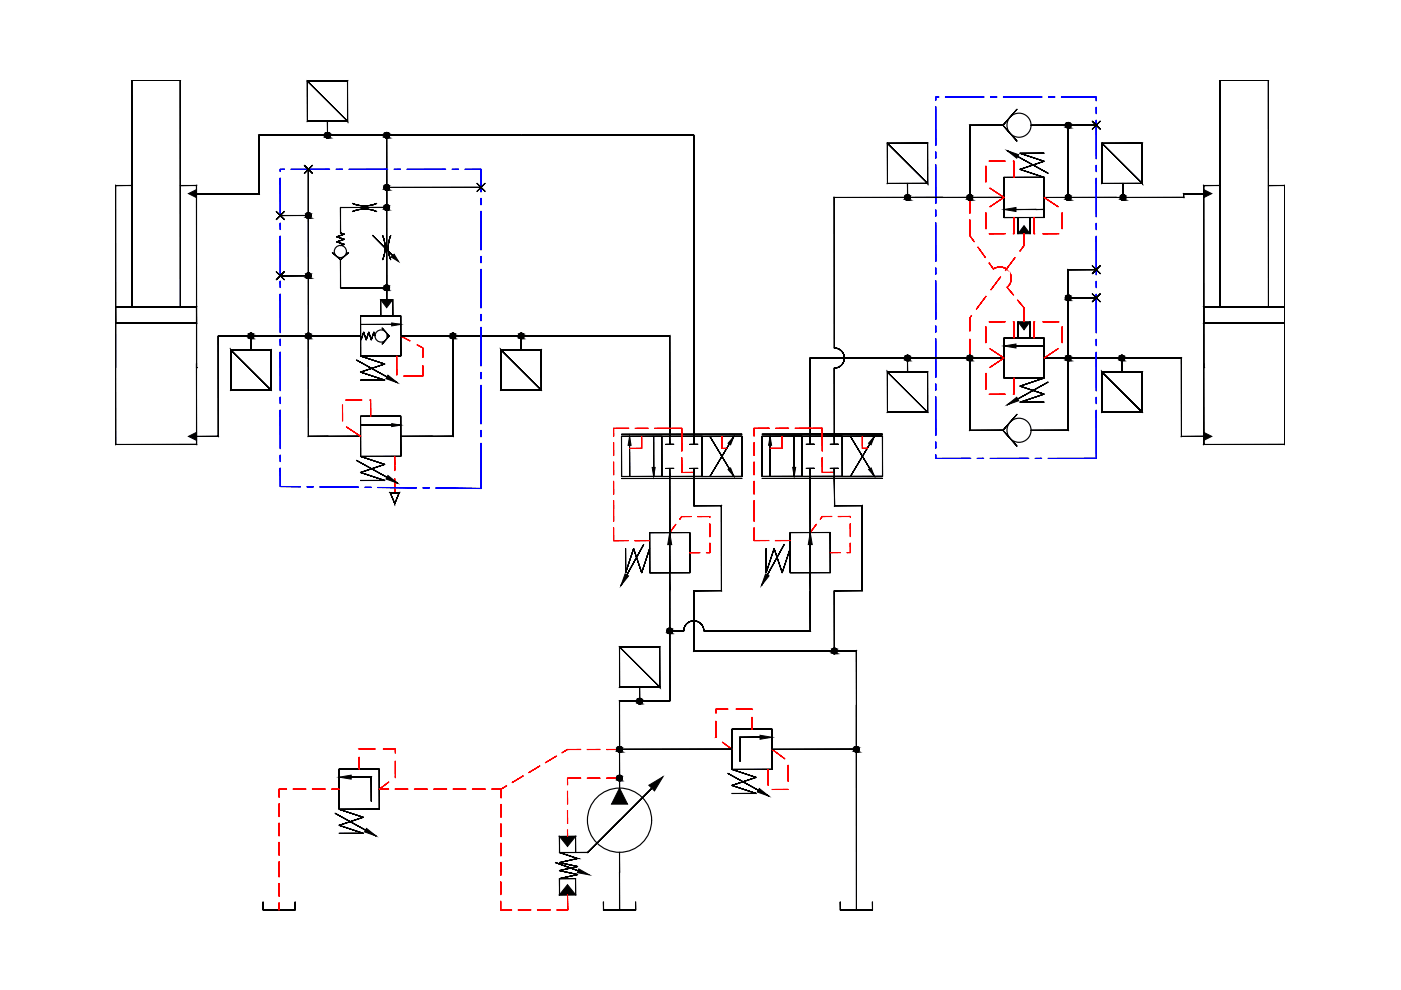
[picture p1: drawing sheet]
<svg xmlns="http://www.w3.org/2000/svg" width="297mm" height="210mm" viewBox="0 0 297 210" stroke-linecap="round" stroke-linejoin="round" font-family="sans-serif">
<!-- layer: 0 -->
<g fill="#000" stroke="#000" stroke-width=".21">
<path d="M69.3 29.3h.1zM69.4 29.2h.2zM81.9 29.3h.1zM82 29.2h.2zM213.5 31.9l2.5 .9-.4 .7zM39.9 41.1l1.8-.9v1.7zM65.3 59.1h.1zM65.3 46.3h.1zM81.9 40.3h.1zM82 44.6h.2zM82 40.3h.2zM83.6 53.9l.9 1.6-1.5-1z"/>
<path d="M192.3 42.5h.1zM212.9 44.4l2.5-.4v.8zM217.1 47.8l1.3 1.7h-2.6zM255.2 40.2l1.7 .9-1.7 .8zM53.1 71.8h.1zM65.3 71.8h.1zM82 61.6h.2zM80.7 63.5h2.6l-1.3 1.7zM83 68.5l2 .3-2 .3zM95.9 71.8h.1zM96 71.8h.2zM212.9 73.4l2.5-.5v.9z"/>
<path d="M215.8 68.2h2.6l-1.3 1.7zM39.9 92.5l1.8-.8v1.7zM82.3 79.5l2 1.7-2.5-.9zM83 89.8l2 .3-2 .4zM133.5 92.5l.3 1.9h-.6zM155.6 92.5l-.7 1.8-.5-.3zM163.3 92.5l.3 1.9h-.6zM185.4 92.5l-.7 1.8-.6-.3zM213.5 85.8l2.1-1.6 .4 .8zM255.2 91.7l1.7 .8-1.7 .9zM82.3 100.8l2 1.6-2.5-.8zM138.3 99.1h.6l-.3 1.9z"/>
<path d="M142 112.9l.4 2.6h-.8zM154.4 99.5l.5-.3 .7 1.8zM168.1 99.1h.6l-.3 1.9zM171.8 112.9l.4 2.6h-.8zM184.1 99.5l.6-.3 .7 1.8zM132.5 121.7l.8 .4-1.6 2zM141.9 134.4h.1zM162.3 121.7l.8 .4-1.6 2zM135.5 149.2l.1 .1zM135.6 149.2h.2zM161.1 155.9l2.6 .4-2.6 .4zM181.5 159.5h.1z"/>
<path d="M71.9 164.8l2.6-.5v.9zM77.7 175.6l2 1.7-2.4-.9zM118.6 177.3h3.4l-1.7 2.2zM131.4 167.1l1.7 3.4h-3.4zM137.6 166.5l3-1.8-1.8 3zM161 167.2l2 1.6-2.4-.9zM120.3 187.6l1.7 2.1h-3.4zM122.7 184.2l2.3 1.3-2.6-.5z"/>
<path d="M24.5 39.4l3.4-.1zM24.5 39.3h3.4zM24.5 39.3v38.6zM24.5 39.3v38.6z"/>
<path d="M64.5 36.7l1.7-1.7zM66.2 35l-1.7 1.8z"/>
<path d="M64.5 35.1l1.7 1.6zM64.5 35.1l1.7 1.7z"/>
<path d="M68.8 28.7l.6 .1zM68.8 28.7l.6 .1z"/>
<path d="M68.8 28.8l.6 .1zM68.8 28.8l.6 .1z"/>
<path d="M68.9 28.9l.5 .1zM68.9 28.9l.5 .1z"/>
<path d="M68.9 29l.5 .1zM68.9 29l.5 .1z"/>
<path d="M69 29.1h.4zM69 29.1h.4z"/>
<path d="M69 29.1l.4 .1zM69 29.1l.4 .1z"/>
<path d="M69.1 29.2h.3zM69.1 29.2h.3z"/>
<path d="M69.2 29.2l.2 .1zM69.2 29.2l.2 .1z"/>
<path d="M69.4 25.7v3zM69.4 25.7v3z"/>
<path d="M69.4 28.1h.2zM69.3 28.1h.3z"/>
<path d="M69.3 28.1h.4zM69.2 28.1h.5z"/>
<path d="M69.2 28.1l.6 .1zM69.1 28.2h.7z"/>
<path d="M69.4 29.2h.3zM69.4 29.2h.2z"/>
<path d="M69.1 28.2l.8 .1zM69 28.3h.9z"/>
<path d="M69.4 29.1h.4zM69.4 29.1l.3 .1z"/>
<path d="M69 28.3l.9 .1zM69 28.3l.9 .1h-1z"/>
<path d="M69.4 29.1h.5zM69.4 29.1h.4z"/>
<path d="M68.9 28.4l1.1 .1zM68.9 28.4l1.1 .1h-1.1z"/>
<path d="M69.4 29h.6zM69.4 29l.5 .1z"/>
<path d="M68.9 28.5l1.1 .1zM68.9 28.5l1.1 .1h-1.2z"/>
<path d="M69.4 28.9h.6zM69.4 28.9l.6 .1z"/>
<path d="M68.8 28.6l1.2 .1v-.1zM68.8 28.6l1.2 .1h-1.2z"/>
<path d="M69.4 28.8h.6zM69.4 28.8l.6 .1z"/>
<path d="M69.4 28.7l.6 .1zM69.4 28.7l.6 .1z"/>
<path d="M65.2 25.7h8.5zM65.2 25.7h8.5zM65.2 17.2v8.5zM65.2 17.2v8.5zM65.2 17.2h8.5zM65.2 17.2h8.5zM73.7 17.2v8.5zM73.7 17.2v8.5zM65.2 17.2l8.5 8.5zM65.2 17.2l8.5 8.5z"/>
<path d="M82 39.7h20zM82 39.7h20z"/>
<path d="M81.4 39.7l.6 .1zM81.4 39.7l.6 .1z"/>
<path d="M81.4 39.8l.6 .1zM81.4 39.8l.6 .1z"/>
<path d="M81.4 39.9l.6 .1zM81.4 39.9l.6 .1z"/>
<path d="M81.4 28.7l.6 .1zM81.4 28.7l.6 .1z"/>
<path d="M81.4 28.8l.6 .1zM81.4 28.8l.6 .1z"/>
<path d="M81.4 28.9l.6 .1zM81.4 28.9l.6 .1z"/>
<path d="M81.5 29l.5 .1zM81.5 29l.5 .1z"/>
<path d="M81.5 29.1h.5zM81.5 29.1h.5z"/>
<path d="M81.6 29.1l.4 .1zM81.6 29.1l.4 .1z"/>
<path d="M81.7 29.2h.3zM81.7 29.2h.3z"/>
<path d="M81.8 29.2l.2 .1zM81.8 29.2l.2 .1z"/>
<path d="M81.9 39.1l.2 .1zM81.8 39.2h.3z"/>
<path d="M81.9 28.1h.2zM81.8 28.1h.3z"/>
<path d="M81.8 39.2h.5zM81.7 39.2h.6z"/>
<path d="M81.8 28.1h.5zM81.7 28.1h.6z"/>
<path d="M81.7 39.2l.6 .1zM81.6 39.3h.7z"/>
<path d="M81.7 28.1l.6 .1zM81.6 28.2h.7z"/>
<path d="M82 29.2h.3zM82 29.2h.2z"/>
<path d="M81.6 39.3h.8zM81.5 39.3h.9z"/>
<path d="M81.6 28.2l.8 .1zM81.5 28.3h.9z"/>
<path d="M82 29.1h.4zM82 29.1l.3 .1z"/>
<path d="M81.5 39.3l1 .1zM81.5 39.3l1 .1z"/>
<path d="M81.5 28.3l1 .1zM81.5 28.3l1 .1h-1z"/>
<path d="M82 29.1h.4zM82 29.1h.4z"/>
<path d="M81.5 39.4l1 .1zM81.5 39.4l1 .1h-1.1z"/>
<path d="M81.5 28.4l1 .1zM81.5 28.4l1 .1h-1.1z"/>
<path d="M82 29h.5zM82 29l.4 .1z"/>
<path d="M81.4 39.5l1.2 .1zM81.4 39.5l1.2 .1h-1.2z"/>
<path d="M82 39.9h.5zM82 39.9l.5 .1z"/>
<path d="M81.4 28.5l1.2 .1zM81.4 28.5l1.2 .1h-1.2z"/>
<path d="M82 28.9h.5zM82 28.9l.5 .1z"/>
<path d="M81.4 39.6l1.2 .1v-.1zM81.4 39.6l1.2 .1h-1.2z"/>
<path d="M81.4 28.6l1.2 .1v-.1zM81.4 28.6l1.2 .1h-1.2z"/>
<path d="M82 39.8h.6zM82 39.8l.5 .1z"/>
<path d="M82 28.8h.6zM82 28.8l.5 .1z"/>
<path d="M82 39.7l.6 .1zM82 39.7l.6 .1z"/>
<path d="M82 28.7l.6 .1zM82 28.7l.6 .1z"/>
<path d="M101.1 38.9l1.7 1.7zM101.1 38.9l1.7 1.7z"/>
<path d="M110.5 28.7h36.6zM110.5 28.7h36.6z"/>
<path d="M147.1 28.7v63.8zM147.1 28.7v63.8z"/>
<path d="M192.4 38.9v3zM192.4 38.9v3z"/>
<path d="M188.1 38.9h8.6zM188.1 38.9h8.6zM188.1 30.4v8.5zM188.1 30.4l.1 8.5zM188.1 30.4h8.6zM188.2 30.4h8.5zM196.7 30.4v8.5zM196.7 30.4v8.5zM188.1 30.4l8.6 8.5zM188.1 30.4l8.6 8.5z"/>
<path d="M215.6 23.2l-2.9 3.4zM215.6 23.2l-2.9 3.4z"/>
<path d="M205.6 26.6l7-.1zM205.6 26.5h7zM205.6 26.5v15.4zM205.6 26.5v15.4z"/>
<path d="M212.7 26.5l2.9 3.4zM212.6 26.6l3 3.3z"/>
<path d="M212.8 37.6l.1 8.5zM212.8 37.6l.1 8.5z"/>
<path d="M216.3 35.9l5.1-1.7zM216.3 35.9l5.1-1.7z"/>
<path d="M216.3 32.5h5.1zM216.3 32.5h5.1z"/>
<path d="M218.6 26.5h7.9zM218.6 26.6l7.9-.1zM226.5 26.5v15.4zM226.5 26.6v15.3z"/>
<path d="M216.3 35.9l5.1 1.7zM216.3 35.9l5.1 1.7z"/>
<path d="M216.3 32.5l5.1 1.7zM216.3 32.5l5.1 1.7z"/>
<path d="M212.9 37.6h8.5zM212.9 37.6h8.5z"/>
<path d="M213.5 31.9l8.7 4.9zM213.5 31.9l8.7 4.8z"/>
<path d="M226.5 26.5h5.9zM226.5 26.6l5.9-.1z"/>
<path d="M225.9 26.6l.6 .1zM225.9 26.6l.6 .1z"/>
<path d="M225.9 26.7l.6 .1zM225.9 26.7l.6 .1z"/>
<path d="M225.9 26.8l.6 .1zM225.9 26.8l.6 .1z"/>
<path d="M226 26.9h.5zM226 26.9h.5z"/>
<path d="M226 26.9l.5 .1zM226 26.9l.5 .1z"/>
<path d="M226.1 27l.4 .1zM226.1 27l.4 .1z"/>
<path d="M226.2 27.1h.3zM226.2 27.1h.3z"/>
<path d="M226.3 27.1h.2zM226.3 27.1h.2z"/>
<path d="M226.4 26h.2zM226.3 26h.3z"/>
<path d="M226.3 26h.4zM226.2 26h.5z"/>
<path d="M226.5 27.1h.2zM226.5 27.1h.1z"/>
<path d="M226.2 26l.6 .1zM226.1 26.1h.7z"/>
<path d="M226.5 27.1h.3zM226.5 27.1h.2z"/>
<path d="M226.1 26.1h.8zM226 26.1h.9z"/>
<path d="M226.5 27h.4zM226.5 27l.3 .1z"/>
<path d="M226 26.1l1 .1zM226 26.1l1 .1h-1z"/>
<path d="M226.5 26.9h.4zM226.5 26.9l.4 .1z"/>
<path d="M226 26.2l1 .1zM226 26.2l1 .1h-1.1z"/>
<path d="M226.5 26.9h.5zM226.5 26.9h.4z"/>
<path d="M225.9 26.3l1.2 .1-.1-.1zM225.9 26.3l1.2 .1h-1.2z"/>
<path d="M226.5 26.8h.5zM226.5 26.8l.5 .1z"/>
<path d="M225.9 26.4l1.2 .2zM225.9 26.4l1.2 .2h-1.2z"/>
<path d="M226.5 26.7h.6zM226.5 26.7l.5 .1z"/>
<path d="M226.5 26.6h.6zM226.5 26.6l.6 .1z"/>
<path d="M233.3 25.7l-1.7 1.7zM233.3 25.7l-1.7 1.7z"/>
<path d="M231.6 25.7l1.7 1.7zM231.6 25.7l1.7 1.7z"/>
<path d="M238.1 38.9v3zM238.1 38.9v3z"/>
<path d="M233.6 38.9h8.6zM233.6 38.9h8.6zM233.6 30.4v8.5zM233.6 30.4l.1 8.5zM233.6 30.4h8.6zM233.7 30.4h8.5zM242.1 30.4l.1 8.5zM242.1 30.4l.1 8.5zM233.6 30.4l8.6 8.5zM233.7 30.4l8.4 8.5z"/>
<path d="M268.9 39.3h3.5zM268.9 39.4l3.5-.1zM272.4 39.3v38.6zM272.3 39.4l.1 38.5z"/>
<path d="M41.7 41.1h13.2zM41.7 41.1h13.2zM54.9 28.7v12.4zM54.9 28.7v12.4zM54.9 28.7h27.1zM54.9 28.7h27.1zM82 28.7h28.5zM82 28.7h28.5z"/>
<path d="M58.6 46.5l1.7-1.7zM60.3 44.8l-1.7 1.8z"/>
<path d="M60.3 57.6l-1.7 1.7zM60.3 57.6l-1.7 1.7z"/>
<path d="M58.6 44.9l1.7 1.6zM58.6 44.9l1.7 1.7z"/>
<path d="M58.6 57.6l1.7 1.7zM58.6 57.6l1.7 1.7z"/>
<path d="M59.4 58.4h6zM59.4 58.5l6-.1z"/>
<path d="M59.4 45.7h6zM59.4 45.7h6z"/>
<path d="M64.8 58.5l.6 .1zM64.8 58.5l.6 .1z"/>
<path d="M64.8 58.6l.6 .1zM64.8 58.6l.6 .1z"/>
<path d="M64.8 58.7l.6 .1zM64.8 58.7l.6 .1z"/>
<path d="M64.9 58.8h.5zM64.9 58.8h.5z"/>
<path d="M64.9 58.8l.5 .1zM64.9 58.8l.5 .1z"/>
<path d="M65 58.9l.4 .1zM65 58.9l.4 .1z"/>
<path d="M65.1 59h.3zM65.1 59h.3z"/>
<path d="M65.2 59l.2 .1zM65.2 59l.2 .1z"/>
<path d="M64.8 45.7l.6 .1zM64.8 45.7l.6 .1z"/>
<path d="M64.8 45.8l.6 .1zM64.8 45.8l.6 .1z"/>
<path d="M64.8 45.9l.6 .1zM64.8 45.9l.6 .1z"/>
<path d="M64.9 46l.5 .1zM64.9 46l.5 .1z"/>
<path d="M64.9 46.1l.5 .1zM64.9 46.1l.5 .1z"/>
<path d="M65 46.2h.4zM65 46.2h.4z"/>
<path d="M65.1 46.2l.3 .1zM65.1 46.2l.3 .1z"/>
<path d="M65.2 46.3h.2zM65.2 46.3h.2z"/>
<path d="M65.3 57.9h.2zM65.2 57.9h.3z"/>
<path d="M65.3 45.1h.2zM65.2 45.1h.3z"/>
<path d="M65.2 57.9h.5zM65.1 57.9h.6z"/>
<path d="M65.2 45.1l.5 .1zM65.1 45.2h.6z"/>
<path d="M65.4 59h.2zM65.4 59l.1 .1z"/>
<path d="M65.4 46.3h.2zM65.4 46.3h.1z"/>
<path d="M65.1 57.9l.6 .1zM65 58h.7z"/>
<path d="M65.1 45.2h.6zM65 45.2h.7z"/>
<path d="M65.4 59h.3zM65.4 59h.2z"/>
<path d="M65.4 46.2h.3zM65.4 46.2l.2 .1z"/>
<path d="M65 58l.8 .1zM64.9 58.1h.9z"/>
<path d="M65 45.2l.8 .1zM65 45.2l.8 .1h-.9z"/>
<path d="M65.4 58.9h.4zM65.4 58.9l.3 .1z"/>
<path d="M65.4 46.2h.4zM65.4 46.2h.3z"/>
<path d="M64.9 58.1h1zM64.9 58.1h1h-1z"/>
<path d="M64.9 45.3l1 .1zM64.9 45.3l1 .1h-1z"/>
<path d="M65.4 58.8h.4zM65.4 58.8l.4 .1z"/>
<path d="M65.4 46.1h.4zM65.4 46.1l.4 .1z"/>
<path d="M64.9 58.1l1 .1zM64.9 58.1l1 .1h-1.1z"/>
<path d="M64.9 45.4l1 .1zM64.9 45.4l1 .1h-1.1z"/>
<path d="M65.4 58.8h.5zM65.4 58.8h.4z"/>
<path d="M65.4 46h.5zM65.4 46l.4 .1z"/>
<path d="M64.8 58.2l1.2 .1zM64.8 58.2l1.2 .1h-1.2z"/>
<path d="M64.8 45.5l1.2 .1zM64.8 45.5l1.2 .1h-1.2z"/>
<path d="M65.4 58.7h.6zM65.4 58.7l.5 .1z"/>
<path d="M65.4 45.9h.6zM65.4 45.9l.5 .1z"/>
<path d="M64.8 58.3l1.2 .2v-.2zM64.8 58.3l1.2 .2h-1.2z"/>
<path d="M65.4 58.6h.6zM65.4 58.6l.6 .1z"/>
<path d="M64.8 45.6l1.2 .1v-.1zM64.8 45.6l1.2 .1h-1.2z"/>
<path d="M65.4 45.8h.6zM65.4 45.8l.6 .1z"/>
<path d="M65.4 58.5h.6zM65.4 58.5l.6 .1z"/>
<path d="M65.4 45.7h.6zM65.4 45.7l.6 .1z"/>
<path d="M71.4 50.2l1.6-.6zM71.4 50.2l1.6-.6z"/>
<path d="M71.4 50.2l1.6 .5zM71.4 50.2l1.6 .6z"/>
<path d="M71.4 51.3l1.6 .5zM71.4 51.3l1.6 .5z"/>
<path d="M72.2 55.1l1.7-1.5zM72.2 55.1l1.7-1.5z"/>
<path d="M72.2 44v5.4zM72.2 44v5.4z"/>
<path d="M70.5 53.6l1.7 1.5zM70.5 53.6l1.7 1.5z"/>
<path d="M72.2 44h9.8zM72.2 44h9.8z"/>
<path d="M72.2 52.1l.8-.3zM72.2 52.1l.8-.3z"/>
<path d="M72.2 55.1v5.9zM72.2 55.1v5.9z"/>
<path d="M72.2 49.4l.8 .3zM72.2 49.4l.8 .2z"/>
<path d="M71.4 51.3l1.6-.6zM71.4 51.3l1.6-.6z"/>
<path d="M74.8 43.1l.3 .2zM74.8 43.1l.3 .2zM75.1 43.3l.4 .1zM75.1 43.3l.4 .1zM75.5 43.4l.3 .1zM75.5 43.4l.3 .1zM75.8 43.5l.4 .1zM75.8 43.5l.4 .1zM76.2 43.5l.4 .1zM76.2 43.5l.4 .1zM76.6 43.6l.3 .1zM76.6 43.6l.3 .1zM76.9 43.6l.4 .1zM76.9 43.6l.4 .1zM77.3 43.6l.4 .1zM77.3 43.6l.4 .1zM77.7 43.6h.3zM77.7 43.6h.3zM78 43.6h.4zM78 43.6h.4zM78.4 43.5h.4zM78.4 43.5h.4zM78.8 43.5l.4-.1zM78.8 43.5l.4-.1zM79.1 43.4l.4-.1zM79.1 43.4l.4-.1zM79.5 43.3l.4-.1zM79.5 43.3l.4-.1z"/>
<path d="M79 49.9l4.3 4.3zM79 49.9l4.3 4.3z"/>
<path d="M79.5 44.7l.3 .2zM79.5 44.7l.3 .2zM79.2 44.6l.3 .1zM79.2 44.6l.3 .1zM78.8 44.5l.4 .1zM78.8 44.5l.3 .1zM78.4 44.4l.4 .1zM78.4 44.4l.4 .1zM78 44.4h.4zM78 44.4h.4zM77.7 44.3l.3 .1zM77.7 44.3l.3 .1zM77.3 44.3h.4zM77.3 44.3l.4 .1zM76.9 44.3h.4zM76.9 44.3h.4zM76.6 44.4l.3-.1zM76.6 44.4h.3zM76.2 44.4h.4zM76.2 44.4h.4zM75.8 44.5l.4-.1zM75.8 44.5l.4-.1zM75.5 44.6l.3-.1zM75.5 44.6l.3-.1zM75.1 44.7l.4-.1zM75.1 44.7l.4-.1zM74.7 44.8l.4-.1zM74.7 44.8l.4-.1z"/>
<path d="M81.3 54.7l-.2 .4zM81.3 54.7l-.2 .4zM81.4 54.4l-.1 .3zM81.4 54.3l-.1 .4zM81.5 54l-.1 .3zM81.5 54l-.1 .3zM81.6 53.6l-.1 .4zM81.5 53.6v.4zM81.6 53.3v.3zM81.6 53.2l-.1 .4zM81.6 52.9v.4zM81.6 52.9v.3zM81.7 52.5l-.1 .4zM81.6 52.5v.4zM81.6 52.1v.4zM81.6 52.1v.4zM81.6 51.8v.3zM81.6 51.8v.3zM81.6 51.4v.4zM81.5 51.4l.1 .4zM81.5 51v.4zM81.5 51v.4zM81.4 50.7l.1 .3zM81.4 50.7l.1 .3zM81.3 50.3l.1 .4zM81.3 50.3l.1 .4zM81.1 49.9l.2 .4zM81.1 50l.2 .3z"/>
<path d="M82 28.7v15.3zM82 28.7v15.3z"/>
<path d="M81.4 44l.6 .1zM81.4 44l.6 .1z"/>
<path d="M81.4 44.1l.6 .1zM81.4 44.1l.6 .1z"/>
<path d="M81.4 44.2l.6 .1zM81.4 44.2l.6 .1z"/>
<path d="M81.5 44.3l.5 .1zM81.5 44.3l.5 .1z"/>
<path d="M81.5 44.4l.5 .1zM81.5 44.4l.5 .1z"/>
<path d="M81.6 44.5h.4zM81.6 44.5h.4z"/>
<path d="M81.7 44.5l.3 .1zM81.7 44.5l.3 .1z"/>
<path d="M81.8 44.6h.2zM81.8 44.6h.2z"/>
<path d="M81.5 40l.5 .1zM81.5 40l.5 .1z"/>
<path d="M81.5 40.1l.5 .1zM81.5 40.1l.5 .1z"/>
<path d="M81.6 40.2l.4 .1zM81.6 40.2l.4 .1z"/>
<path d="M81.7 40.3h.3zM81.7 40.3h.3z"/>
<path d="M81.8 40.3h.2zM81.8 40.3h.2z"/>
<path d="M82 44v19.5zM82 44v19.5z"/>
<path d="M81.9 43.4h.2zM81.8 43.4h.3z"/>
<path d="M81.8 43.4l.5 .1zM81.7 43.5h.6z"/>
<path d="M81.7 43.5h.6zM81.6 43.5h.7z"/>
<path d="M82 44.5h.3zM82 44.5l.2 .1z"/>
<path d="M82 40.3h.3zM82 40.3h.2z"/>
<path d="M81.6 43.5l.8 .1zM81.5 43.6h.9z"/>
<path d="M82 44.5h.4zM82 44.5h.3z"/>
<path d="M82 40.2h.4zM82 40.2l.3 .1z"/>
<path d="M81.5 43.6l1 .1zM81.5 43.6l1 .1h-1z"/>
<path d="M82 44.4h.4zM82 44.4l.4 .1z"/>
<path d="M82 40.1h.4zM82 40.1l.4 .1z"/>
<path d="M81.5 43.7l1 .1zM81.5 43.7l1 .1h-1.1z"/>
<path d="M82 44.3h.5zM82 44.3l.4 .1z"/>
<path d="M82 40h.5zM82 40l.4 .1z"/>
<path d="M81.4 43.8l1.2 .1-.1-.1zM81.4 43.8l1.2 .1h-1.2z"/>
<path d="M82 44.2h.5zM82 44.2l.5 .1z"/>
<path d="M81.4 43.9l1.2 .1v-.1zM81.4 43.9l1.2 .1h-1.2z"/>
<path d="M82 44.1h.6zM82 44.1l.5 .1z"/>
<path d="M82 44l.6 .1zM82 44l.6 .1z"/>
<path d="M82.8 49.9l-.1 .4zM82.8 50l-.1 .3zM82.7 50.3l-.1 .4zM82.7 50.3l-.1 .4zM82.6 50.7l-.1 .3zM82.6 50.7l-.1 .3zM82.5 51l-.1 .4zM82.5 51l-.1 .4zM82.4 51.4v.4zM82.4 51.4v.4zM82.4 51.8l-.1 .3zM82.4 51.8l-.1 .3zM82.3 52.1v.4zM82.3 52.1v.4zM82.3 52.5v.4zM82.3 52.5v.4zM82.3 52.9l.1 .4zM82.3 52.9l.1 .4zM82.4 53.3v.3zM82.4 53.2v.4zM82.4 53.6l.1 .4zM82.4 53.6l.1 .4zM82.5 54l.1 .4zM82.5 54l.1 .3zM82.6 54.4l.1 .3zM82.6 54.3l.1 .4zM82.7 54.7l.1 .4zM82.7 54.7l.1 .4z"/>
<path d="M101.1 40.6l1.7-1.7zM102.8 38.9l-1.7 1.7z"/>
<path d="M191.8 41.9l.6 .1zM191.8 41.9l.6 .1z"/>
<path d="M191.8 42l.6 .1zM191.8 42l.6 .1z"/>
<path d="M191.8 42.1l.6 .1zM191.8 42.1l.6 .1z"/>
<path d="M191.9 42.2h.5zM191.9 42.2h.5z"/>
<path d="M192 42.2l.4 .1zM192 42.2l.4 .1z"/>
<path d="M192 42.3l.4 .1zM192 42.3l.4 .1z"/>
<path d="M192.1 42.4h.3zM192.1 42.4h.3z"/>
<path d="M192.2 42.4l.2 .1zM192.2 42.4l.2 .1z"/>
<path d="M192.4 41.3h.2zM192.2 41.3h.4z"/>
<path d="M192.2 41.3h.5zM192.1 41.3h.6z"/>
<path d="M192.4 42.4h.2zM192.4 42.4l.1 .1z"/>
<path d="M192.1 41.3l.7 .1zM192 41.4h.8z"/>
<path d="M192.4 42.4h.3zM192.4 42.4h.2z"/>
<path d="M192 41.4l.9 .1zM192 41.5h.9z"/>
<path d="M192.4 42.3h.4zM192.4 42.3l.3 .1z"/>
<path d="M192 41.5h.9zM192 41.5h.9h-1z"/>
<path d="M192.4 42.2h.5zM192.4 42.2l.4 .1z"/>
<path d="M191.9 41.5l1.1 .1zM191.9 41.5l1.1 .1h-1.1z"/>
<path d="M192.4 42.2h.5zM192.4 42.2h.5z"/>
<path d="M191.9 41.6l1.1 .1zM191.9 41.6l1.1 .1h-1.2z"/>
<path d="M192.4 42.1h.6zM192.4 42.1l.5 .1z"/>
<path d="M191.8 41.7l1.2 .2v-.2zM191.8 41.7l1.2 .2h-1.2z"/>
<path d="M192.4 42h.6zM192.4 42l.6 .1z"/>
<path d="M192.4 41.9h.6zM192.4 41.9l.6 .1z"/>
<path d="M176.9 41.9h23zM176.9 41.9h23zM176.9 41.9v31.9zM176.9 41.9v31.9z"/>
<path d="M205 41.9l.6 .1zM205 41.9l.6 .1z"/>
<path d="M205 42l.6 .1zM205 42l.6 .1z"/>
<path d="M205.1 42.1l.5 .1zM205.1 42.1l.5 .1z"/>
<path d="M205.1 42.2h.5zM205.1 42.2h.5z"/>
<path d="M205.2 42.2l.4 .1zM205.2 42.2l.4 .1z"/>
<path d="M205.2 42.3l.4 .1zM205.2 42.3l.4 .1z"/>
<path d="M205.3 42.4h.3zM205.3 42.4h.3z"/>
<path d="M205.4 42.4l.2 .1zM205.4 42.4l.2 .1z"/>
<path d="M205.6 41.3h.2zM205.5 41.3h.3z"/>
<path d="M205.5 41.3h.4zM205.4 41.3h.5z"/>
<path d="M205.6 42.4h.2zM205.6 42.4l.1 .1z"/>
<path d="M205.4 41.3l.6 .1zM205.3 41.4h.7z"/>
<path d="M205.6 42.4h.3zM205.6 42.4h.2z"/>
<path d="M205.3 41.4l.8 .1zM205.2 41.5h.9z"/>
<path d="M205.6 42.3h.4zM205.6 42.3l.3 .1z"/>
<path d="M205.2 41.5h.9zM205.2 41.5h.9z"/>
<path d="M205.6 42.2h.5zM205.6 42.2l.4 .1z"/>
<path d="M205.1 41.5l1.1 .1zM205.1 41.5l1.1 .1h-1.1z"/>
<path d="M205.6 42.2h.5zM205.6 42.2h.5z"/>
<path d="M205.1 41.6l1.1 .1zM205.1 41.6l1.1 .1h-1.2z"/>
<path d="M205.6 42.1h.6zM205.6 42.1l.5 .1z"/>
<path d="M205 41.7l1.2 .2v-.2zM205 41.7l1.2 .2h-1.2z"/>
<path d="M205.6 42h.6zM205.6 42l.6 .1z"/>
<path d="M205.6 41.9h.6zM205.6 41.9l.6 .1z"/>
<path d="M212.9 46.1h8.5zM212.9 46.1h8.5z"/>
<path d="M194.1 41.9h18.8zM194.1 41.9h18.8z"/>
<path d="M215.4 44.4h4.3zM215.4 44.4h4.3zM219.7 44.4h1.7zM219.7 44.4h1.7z"/>
<path d="M215.8 46.1v3.4zM215.8 46.1v3.4z"/>
<path d="M218.4 46.1v3.4zM218.4 46.1v3.4z"/>
<path d="M221.4 37.6v8.5zM221.4 37.6v8.5z"/>
<path d="M221.4 41.9h15.3zM221.4 41.9h15.3z"/>
<path d="M225.9 41.9l.6 .1zM225.9 41.9l.6 .1z"/>
<path d="M225.9 42l.6 .1zM225.9 42l.6 .1z"/>
<path d="M225.9 42.1l.6 .1zM225.9 42.1l.6 .1z"/>
<path d="M226 42.2h.5zM226 42.2h.5z"/>
<path d="M226 42.2l.5 .1zM226 42.2l.5 .1z"/>
<path d="M226.1 42.3l.4 .1zM226.1 42.3l.4 .1z"/>
<path d="M226.2 42.4h.3zM226.2 42.4h.3z"/>
<path d="M226.3 42.4l.2 .1zM226.3 42.4l.2 .1z"/>
<path d="M226.4 41.3h.2zM226.3 41.3h.3z"/>
<path d="M226.3 41.3h.4zM226.2 41.3h.5z"/>
<path d="M226.5 42.4h.2zM226.5 42.4l.1 .1z"/>
<path d="M226.2 41.3l.6 .1zM226.1 41.4h.7z"/>
<path d="M226.5 42.4h.3zM226.5 42.4h.2z"/>
<path d="M226.1 41.4l.8 .1zM226 41.5h.9z"/>
<path d="M226.5 42.3h.4zM226.5 42.3l.3 .1z"/>
<path d="M226 41.5h1zM226 41.5h1z"/>
<path d="M226.5 42.2h.4zM226.5 42.2l.4 .1z"/>
<path d="M226 41.5l1 .1zM226 41.5l1 .1h-1.1z"/>
<path d="M226.5 42.2h.5zM226.5 42.2h.4z"/>
<path d="M225.9 41.6l1.2 .1zM225.9 41.6l1.2 .1h-1.2z"/>
<path d="M226.5 42.1h.5zM226.5 42.1l.5 .1z"/>
<path d="M225.9 41.7l1.2 .2v-.2zM225.9 41.7l1.2 .2h-1.2z"/>
<path d="M226.5 42h.6zM226.5 42l.5 .1z"/>
<path d="M226.5 41.9h.6zM226.5 41.9l.6 .1z"/>
<path d="M233.3 56.3l-1.7 1.7zM233.3 56.3l-1.7 1.7z"/>
<path d="M231.6 56.3l1.7 1.7zM231.6 56.3l1.7 1.7z"/>
<path d="M236.7 41.9h14.2zM236.7 41.9h14.3zM250.9 41.1l.1 .8zM250.9 41.1l.1 .8zM250.9 41.1h4.3zM251 41.1h4.2z"/>
<path d="M237.5 41.9l.6 .1zM237.5 41.9l.6 .1z"/>
<path d="M237.5 42l.6 .1zM237.5 42l.6 .1z"/>
<path d="M237.5 42.1l.6 .1zM237.5 42.1l.6 .1z"/>
<path d="M237.6 42.2h.5zM237.6 42.2h.5z"/>
<path d="M237.6 42.2l.5 .1zM237.6 42.2l.5 .1z"/>
<path d="M237.7 42.3l.4 .1zM237.7 42.3l.4 .1z"/>
<path d="M237.8 42.4h.3zM237.8 42.4h.3z"/>
<path d="M237.9 42.4l.2 .1zM237.9 42.4l.2 .1z"/>
<path d="M238 41.3h.3zM237.9 41.3h.4z"/>
<path d="M237.9 41.3h.5zM237.8 41.3h.6z"/>
<path d="M238.1 42.4h.2zM238.1 42.4l.1 .1z"/>
<path d="M237.8 41.3l.7 .1zM237.7 41.4h.8z"/>
<path d="M238.1 42.4h.3zM238.1 42.4h.2z"/>
<path d="M237.7 41.4l.8 .1zM237.7 41.5h.8z"/>
<path d="M238.1 42.3h.4zM238.1 42.3l.3 .1z"/>
<path d="M237.7 41.5h.9zM237.7 41.5h.9z"/>
<path d="M238.1 42.2h.5zM238.1 42.2l.4 .1z"/>
<path d="M237.6 41.5l1.1 .1zM237.6 41.5l1.1 .1h-1.2z"/>
<path d="M238.1 42.2h.5zM238.1 42.2h.5z"/>
<path d="M237.5 41.6l1.2 .1zM237.5 41.6l1.2 .1h-1.2z"/>
<path d="M238.1 42.1h.6zM238.1 42.1l.5 .1z"/>
<path d="M237.5 41.7l1.2 .2v-.2zM237.5 41.7l1.2 .2h-1.2z"/>
<path d="M238.1 42h.6zM238.1 42l.6 .1z"/>
<path d="M238.1 41.9h.6zM238.1 41.9l.6 .1z"/>
<path d="M24.5 65.1h17.2zM24.5 65.1h17.2zM41.7 65.1v3.4zM41.7 65.1v3.4zM24.5 68.5h17.2zM24.5 68.5h17.2zM24.5 65.1v3.4zM24.5 65.1v3.4z"/>
<path d="M27.9 65.1h10.3zM27.9 65.1h10.3zM38.2 17v48.1zM38.2 17v48.1zM28 17h10.2zM27.9 17h10.3zM27.9 17l.1 48.1zM27.9 17l.1 48.1z"/>
<path d="M41.7 39.4v38.5zM41.7 39.3v38.6zM38.2 39.4l3.5-.1zM38.2 39.3h3.5z"/>
<path d="M41.7 77.1v17.1zM41.7 77.1v17.1zM24.5 94.2h17.2zM24.5 94.2h17.2zM24.5 77.9v16.3zM24.5 77.9v16.3z"/>
<path d="M46.3 71.2v21.3zM46.3 71.2v21.3zM41.7 92.5h4.6zM41.7 92.5h4.6z"/>
<path d="M48.9 74.2h8.6zM48.9 74.2h8.6zM57.5 74.2v8.5zM57.4 74.2l.1 8.5zM48.9 82.7h8.6zM48.9 82.7h8.5zM48.9 74.2v8.5zM48.9 74.2l.1 8.5zM48.9 74.2l8.6 8.5zM49 74.2l8.5 8.5z"/>
<path d="M53.2 71.2v3zM53.2 71.2v3z"/>
<path d="M52.6 71.2l.6 .1zM52.6 71.2l.6 .1z"/>
<path d="M52.6 71.3l.6 .1zM52.6 71.3l.6 .1z"/>
<path d="M52.6 71.4l.6 .1zM52.6 71.4l.6 .1z"/>
<path d="M52.7 71.5l.5 .1zM52.7 71.5l.5 .1z"/>
<path d="M52.7 71.6l.5 .1zM52.7 71.6l.5 .1z"/>
<path d="M52.8 71.7h.4zM52.8 71.7h.4z"/>
<path d="M52.9 71.7l.3 .1zM52.9 71.7l.3 .1z"/>
<path d="M53 71.8h.2zM53 71.8h.2z"/>
<path d="M53.2 70.6l.2 .1zM53 70.7h.4z"/>
<path d="M53 70.7h.5zM52.9 70.7h.6z"/>
<path d="M53.2 71.8h.2zM53.2 71.8h.1z"/>
<path d="M52.9 70.7h.7zM52.8 70.7h.8z"/>
<path d="M53.2 71.7h.3zM53.2 71.7l.2 .1z"/>
<path d="M52.8 70.7l.8 .1zM52.8 70.8h.8z"/>
<path d="M53.2 71.7h.4zM53.2 71.7h.3z"/>
<path d="M52.8 70.8l.9 .1zM52.8 70.8l.9 .1h-1z"/>
<path d="M53.2 71.6h.5zM53.2 71.6l.4 .1z"/>
<path d="M52.7 70.9l1.1 .1zM52.7 70.9l1.1 .1h-1.2z"/>
<path d="M53.2 71.5h.5zM53.2 71.5l.5 .1z"/>
<path d="M52.6 71l1.2 .1zM52.6 71l1.2 .1h-1.2z"/>
<path d="M53.2 71.4h.6zM53.2 71.4l.5 .1z"/>
<path d="M52.6 71.1l1.2 .1v-.1zM52.6 71.1l1.2 .1h-1.2z"/>
<path d="M53.2 71.3h.6zM53.2 71.3l.6 .1z"/>
<path d="M53.2 71.2h.6zM53.2 71.2l.6 .1z"/>
<path d="M55.2 71.2h21.3zM55.2 71.2h21.3z"/>
<path d="M52.6 71.2h2.6zM52.6 71.2h2.6zM50.9 71.2h1.7zM50.9 71.2h1.7zM46.3 71.2h4.6zM46.3 71.2h4.6z"/>
<path d="M65.4 35.9v35.3zM65.4 35.9v35.3z"/>
<path d="M64.8 71.2l.6 .1zM64.8 71.2l.6 .1z"/>
<path d="M64.8 71.3l.6 .1zM64.8 71.3l.6 .1z"/>
<path d="M64.8 71.4l.6 .1zM64.8 71.4l.6 .1z"/>
<path d="M64.9 71.5l.5 .1zM64.9 71.5l.5 .1z"/>
<path d="M64.9 71.6l.5 .1zM64.9 71.6l.5 .1z"/>
<path d="M65 71.7h.4zM65 71.7h.4z"/>
<path d="M65.1 71.7l.3 .1zM65.1 71.7l.3 .1z"/>
<path d="M65.2 71.8h.2zM65.2 71.8h.2z"/>
<path d="M65.3 70.6l.2 .1zM65.2 70.7h.3z"/>
<path d="M65.2 70.7h.5zM65.1 70.7h.6z"/>
<path d="M65.4 71.8h.2zM65.4 71.8h.1z"/>
<path d="M65.1 70.7h.6zM65 70.7h.7z"/>
<path d="M65.4 71.7h.3zM65.4 71.7l.2 .1z"/>
<path d="M65 70.7l.8 .1zM64.9 70.8h.9z"/>
<path d="M65.4 71.7h.4zM65.4 71.7h.3z"/>
<path d="M64.9 70.8l1 .1zM64.9 70.8l1 .1h-1z"/>
<path d="M65.4 71.6h.4zM65.4 71.6l.4 .1z"/>
<path d="M64.9 70.9l1 .1zM64.9 70.9l1 .1h-1.1z"/>
<path d="M65.4 71.5h.5zM65.4 71.5l.4 .1z"/>
<path d="M64.8 71l1.2 .1zM64.8 71l1.2 .1h-1.2z"/>
<path d="M65.4 71.4h.6zM65.4 71.4l.5 .1z"/>
<path d="M64.8 71.1l1.2 .1v-.1zM64.8 71.1l1.2 .1h-1.2z"/>
<path d="M65.4 71.3h.6zM65.4 71.3l.6 .1z"/>
<path d="M65.4 71.2h.6zM65.4 71.2l.6 .1z"/>
<path d="M72.2 61h9.8zM72.2 61h9.8z"/>
<path d="M75.6 76.3l8.7 4.8zM75.6 76.3l8.7 4.9z"/>
<path d="M76.5 75.5h8.5zM76.5 75.5h8.5z"/>
<path d="M76.5 75.5l5.1 1.7zM76.4 75.5l5.2 1.7z"/>
<path d="M76.5 78.9l5.1 1.7zM76.4 78.9l5.2 1.7z"/>
<path d="M76.4 67l.1 8.5zM76.4 67l.1 8.5z"/>
<path d="M77.1 70.4l-.5 1.7zM77.1 70.4l-.5 1.7z"/>
<path d="M78.2 70.4l-.5 1.7zM78.2 70.4l-.5 1.7z"/>
<path d="M77.1 70.4l.5 1.7zM77.1 70.4l.6 1.6z"/>
<path d="M78.2 70.4l.5 1.6zM78.2 70.4l.5 1.7z"/>
<path d="M79.2 70.4l-.5 1.7zM79.2 70.4l-.5 1.7z"/>
<path d="M79.2 70.4l.3 .8zM79.2 70.4l.3 .8z"/>
<path d="M80.7 63.5v3.5zM80.7 63.5v3.5z"/>
<path d="M80.7 63.5h2.6zM80.7 63.6l2.6-.1z"/>
<path d="M76.5 78.9l5.1-1.7zM76.4 78.9l5.2-1.7z"/>
<path d="M81.4 61l.6 .1zM81.4 61l.6 .1z"/>
<path d="M81.4 61.1l.6 .1zM81.4 61.1l.6 .1z"/>
<path d="M81.4 61.2l.6 .1zM81.4 61.2l.6 .1z"/>
<path d="M81.5 61.3l.5 .1zM81.5 61.3l.5 .1z"/>
<path d="M81.5 61.4l.5 .1zM81.5 61.4l.5 .1z"/>
<path d="M81.6 61.5h.4zM81.6 61.5h.4z"/>
<path d="M81.7 61.5l.3 .1zM81.7 61.5l.3 .1z"/>
<path d="M81.8 61.6h.2zM81.8 61.6h.2z"/>
<path d="M81.9 60.4h.2zM81.8 60.4h.3z"/>
<path d="M81.8 60.4l.5 .1zM81.7 60.5h.6z"/>
<path d="M81.7 60.5h.6zM81.6 60.5h.7z"/>
<path d="M82 61.5h.3zM82 61.5l.2 .1z"/>
<path d="M81.6 60.5l.8 .1zM81.5 60.6h.9z"/>
<path d="M82 61.5h.4zM82 61.5h.3z"/>
<path d="M81.5 60.6l1 .1zM81.5 60.6l1 .1h-1z"/>
<path d="M82 61.4h.4zM82 61.4l.4 .1z"/>
<path d="M81.5 60.7l1 .1zM81.5 60.7l1 .1h-1.1z"/>
<path d="M81 69.6l1.5 1.6zM81 69.6l1.5 1.6z"/>
<path d="M82 61.3h.5zM82 61.3l.4 .1z"/>
<path d="M82.5 71.2l-1.5 1.8zM82.5 71.2l-1.5 1.7z"/>
<path d="M81.4 60.8l1.2 .1zM81.4 60.8l1.2 .1h-1.2z"/>
<path d="M82 61.2h.5zM82 61.2l.5 .1z"/>
<path d="M81.4 60.9l1.2 .1v-.1zM81.4 60.9l1.2 .1h-1.2z"/>
<path d="M82 61.1h.6zM82 61.1l.5 .1z"/>
<path d="M82 61l.6 .1zM82 61l.6 .1z"/>
<path d="M83.2 63.5l.1 3.5zM83.2 63.5l.1 3.5z"/>
<path d="M84.9 67l.1 8.5zM84.9 67l.1 8.5z"/>
<path d="M76.5 67h8.5zM76.5 67h8.5z"/>
<path d="M85 71.2h25.5zM85 71.2h25.5z"/>
<path d="M76.5 68.8h8.5zM76.5 68.8h8.5z"/>
<path d="M95.4 71.2l.6 .1zM95.4 71.2l.6 .1z"/>
<path d="M95.4 71.3l.6 .1zM95.4 71.3l.6 .1z"/>
<path d="M95.5 71.4l.5 .1zM95.5 71.4l.5 .1z"/>
<path d="M95.5 71.5l.5 .1zM95.5 71.5l.5 .1z"/>
<path d="M95.6 71.6l.4 .1zM95.6 71.6l.4 .1z"/>
<path d="M95.6 71.7h.4zM95.6 71.7h.4z"/>
<path d="M95.7 71.7l.3 .1zM95.7 71.7l.3 .1z"/>
<path d="M95.8 71.8h.2zM95.8 71.8h.2z"/>
<path d="M96 70.6l.2 .1zM95.9 70.7h.3z"/>
<path d="M95.9 70.7h.4zM95.8 70.7h.5z"/>
<path d="M95.8 70.7h.6zM95.7 70.7h.7z"/>
<path d="M96 71.7h.3zM96 71.7l.2 .1z"/>
<path d="M95.7 70.7l.8 .1zM95.6 70.8h.9z"/>
<path d="M96 71.7h.4zM96 71.7h.3z"/>
<path d="M95.6 70.8l.9 .1zM95.6 70.8l.9 .1h-1z"/>
<path d="M96 71.6h.5zM96 71.6l.4 .1z"/>
<path d="M95.5 70.9l1.1 .1zM95.5 70.9l1.1 .1h-1.1z"/>
<path d="M96 71.5h.5zM96 71.5l.5 .1z"/>
<path d="M95.5 71l1.1 .1zM95.5 71l1.1 .1h-1.2z"/>
<path d="M96 71.4h.6zM96 71.4l.5 .1z"/>
<path d="M95.4 71.1l1.2 .1v-.1zM95.4 71.1l1.2 .1h-1.2z"/>
<path d="M96 71.3h.6zM96 71.3l.6 .1z"/>
<path d="M96 71.2l.6 .1zM96 71.2l.6 .1z"/>
<path d="M106.2 74.2h8.6zM106.2 74.2h8.6zM114.8 74.2v8.5zM114.7 74.2l.1 8.5zM106.2 82.7h8.6zM106.2 82.7h8.5zM106.2 74.2v8.5zM106.2 74.2l.1 8.5zM106.2 74.2l8.6 8.5zM106.3 74.2l8.5 8.5z"/>
<path d="M110.5 71.2v3zM110.5 71.2v3z"/>
<path d="M110.5 71.2h31.5zM110.5 71.2h31.5zM142 71.2v21.3zM142 71.2v21.3z"/>
<path d="M109.9 71.2l.6 .1zM109.9 71.2l.6 .1z"/>
<path d="M109.9 71.3l.6 .1zM109.9 71.3l.6 .1z"/>
<path d="M109.9 71.4l.6 .1zM109.9 71.4l.6 .1z"/>
<path d="M110 71.5l.5 .1zM110 71.5l.5 .1z"/>
<path d="M110 71.6l.5 .1zM110 71.6l.5 .1z"/>
<path d="M110.1 71.7h.4zM110.1 71.7h.4z"/>
<path d="M110.2 71.7l.3 .1zM110.2 71.7l.3 .1z"/>
<path d="M110.3 71.8h.2zM110.3 71.8h.2z"/>
<path d="M110.4 70.6l.3 .1zM110.3 70.7h.4z"/>
<path d="M110.3 70.7h.5zM110.2 70.7h.6z"/>
<path d="M110.5 71.8h.2zM110.5 71.8h.1z"/>
<path d="M110.2 70.7h.7zM110.1 70.7h.8z"/>
<path d="M110.5 71.7h.3zM110.5 71.7l.2 .1z"/>
<path d="M110.1 70.7l.8 .1zM110.1 70.8h.8z"/>
<path d="M110.5 71.7h.4zM110.5 71.7h.3z"/>
<path d="M110.1 70.8l.9 .1zM110.1 70.8l.9 .1h-1z"/>
<path d="M110.5 71.6h.5zM110.5 71.6l.4 .1z"/>
<path d="M110 70.9l1.1 .1zM110 70.9l1.1 .1h-1.2z"/>
<path d="M110.5 71.5h.5zM110.5 71.5l.5 .1z"/>
<path d="M109.9 71l1.2 .1zM109.9 71l1.2 .1h-1.2z"/>
<path d="M110.5 71.4h.6zM110.5 71.4l.5 .1z"/>
<path d="M109.9 71.1l1.2 .1v-.1zM109.9 71.1l1.2 .1h-1.2z"/>
<path d="M110.5 71.3h.6zM110.5 71.3l.6 .1z"/>
<path d="M110.5 71.2h.6zM110.5 71.2l.6 .1z"/>
<path d="M176.9 78h.2zM176.9 78h.2zM177.1 78h.2zM177.1 78h.2zM177.3 78h.2zM177.3 78h.2zM177.5 77.9h.2zM177.5 77.9h.2zM177.7 77.9l.2-.1zM177.7 77.9l.2-.1zM177.9 77.8l.2-.1zM177.9 77.8l.2-.1zM178.1 77.7l.2-.1zM178.1 77.7l.2-.1zM178.2 77.5l.2-.1zM178.2 77.5l.2-.1zM178.4 77.4l.1-.1zM178.5 77.3l-.1 .1zM178.5 77.3l.2-.2zM178.7 77.1l-.2 .2zM178.8 76.9l-.1 .2zM178.8 76.9l-.1 .2zM178.9 76.7l-.1 .2zM178.8 76.7v.2zM178.9 76.5v.2zM178.9 76.5l-.1 .2zM179 76.3l-.1 .2zM179 76.3l-.1 .2zM179 76.1v.2zM179 76.1v.2zM179 75.9v.2zM179 75.9v.2zM179 75.7v.2zM179 75.7v.2zM179 75.5v.2zM179 75.5v.2zM178.9 75.3l.1 .2zM178.9 75.3l.1 .2zM178.9 75.1v.2zM178.8 75.1l.1 .2zM178.8 74.9v.2zM178.8 74.9v.2zM178.7 74.7l.1 .2zM178.7 74.7l.1 .2zM178.5 74.6l.2 .1zM178.5 74.6l.2 .1zM178.4 74.4l.1 .2zM178.4 74.4l.1 .2zM178.3 74.3l.1 .1zM178.3 74.3l.1 .1zM178.1 74.1l.1 .2zM178.1 74.1l.1 .2zM177.9 74l.2 .1zM177.9 74l.2 .2zM177.7 73.9l.2 .1zM177.7 73.9l.2 .1zM177.5 73.9l.2 .1zM177.5 73.9l.2 .1zM177.3 73.8l.2 .1zM177.3 73.8l.2 .1zM177.1 73.8h.2zM177.1 73.8h.2zM176.9 73.8h.2zM176.9 73.8h.2z"/>
<path d="M188.2 78.9h8.5zM188.2 78.9h8.5zM196.7 78.9v8.5zM196.7 78.9v8.5zM188.1 87.4h8.6zM188.1 87.4h8.6zM188.1 78.9v8.5zM188.1 78.9l.1 8.5zM188.1 78.9l8.6 8.5zM188.2 78.9l8.5 8.5z"/>
<path d="M192.4 75.9v3zM192.4 75.9v3z"/>
<path d="M191.8 75.9l.6 .1zM191.8 75.9l.6 .1z"/>
<path d="M191.8 76l.6 .1zM191.8 76l.6 .1z"/>
<path d="M191.8 76.1l.6 .1zM191.8 76.1l.6 .1z"/>
<path d="M191.9 76.2l.5 .1zM191.9 76.2l.5 .1z"/>
<path d="M192 76.3l.4 .1zM192 76.3l.4 .1z"/>
<path d="M192 76.4h.4zM192 76.4h.4z"/>
<path d="M192.1 76.4l.3 .1zM192.1 76.4l.3 .1z"/>
<path d="M192.2 76.5h.2zM192.2 76.5h.2z"/>
<path d="M192.4 75.3h.2zM192.2 75.3h.4z"/>
<path d="M192.2 75.3l.5 .1zM192.1 75.4h.6z"/>
<path d="M192.4 76.5h.2zM192.4 76.5h.1z"/>
<path d="M192.1 75.4h.7zM192 75.4h.8z"/>
<path d="M192.4 76.4h.3zM192.4 76.4l.2 .1z"/>
<path d="M192 75.4l.9 .1zM192 75.5h.9z"/>
<path d="M192.4 76.4h.4zM192.4 76.4h.3z"/>
<path d="M192 75.5l.9 .1zM192 75.5l.9 .1h-1z"/>
<path d="M192.4 76.3h.5zM192.4 76.3l.4 .1z"/>
<path d="M191.9 75.6l1.1 .1zM191.9 75.6l1.1 .1h-1.1z"/>
<path d="M192.4 76.2h.5zM192.4 76.2l.5 .1z"/>
<path d="M191.9 75.7l1.1 .1zM191.9 75.7l1.1 .1h-1.2z"/>
<path d="M192.4 76.1h.6zM192.4 76.1l.5 .1z"/>
<path d="M191.8 75.8l1.2 .1v-.1zM191.8 75.8l1.2 .1h-1.2z"/>
<path d="M192.4 76h.6zM192.4 76l.6 .1z"/>
<path d="M192.4 75.9h.6zM192.4 75.9l.6 .1z"/>
<path d="M205 75.9l.6 .1zM205 75.9l.6 .1z"/>
<path d="M205 76l.6 .1zM205 76l.6 .1z"/>
<path d="M205.1 76.1l.5 .1zM205.1 76.1l.5 .1z"/>
<path d="M205.1 76.2l.5 .1zM205.1 76.2l.5 .1z"/>
<path d="M205.2 76.3l.4 .1zM205.2 76.3l.4 .1z"/>
<path d="M205.2 76.4h.4zM205.2 76.4h.4z"/>
<path d="M205.3 76.4l.3 .1zM205.3 76.4l.3 .1z"/>
<path d="M205.4 76.5h.2zM205.4 76.5h.2z"/>
<path d="M205.6 75.3h.2zM205.5 75.3h.3z"/>
<path d="M205.5 75.3l.4 .1zM205.4 75.4h.5z"/>
<path d="M205.6 76.5h.2zM205.6 76.5h.1z"/>
<path d="M205.4 75.4h.6zM205.3 75.4h.7z"/>
<path d="M205.6 76.4h.3zM205.6 76.4l.2 .1z"/>
<path d="M205.3 75.4l.8 .1zM205.2 75.5h.9z"/>
<path d="M205.6 76.4h.4zM205.6 76.4h.3z"/>
<path d="M205.2 75.5l.9 .1zM205.2 75.5l.9 .1h-1z"/>
<path d="M205.6 76.3h.5zM205.6 76.3l.4 .1z"/>
<path d="M205.1 75.6l1.1 .1zM205.1 75.6l1.1 .1h-1.1z"/>
<path d="M205.6 76.2h.5zM205.6 76.2l.5 .1z"/>
<path d="M205.1 75.7l1.1 .1zM205.1 75.7l1.1 .1h-1.2z"/>
<path d="M205.6 76.1h.6zM205.6 76.1l.5 .1z"/>
<path d="M205 75.8l1.2 .1v-.1zM205 75.8l1.2 .1h-1.2z"/>
<path d="M205.6 76h.6zM205.6 76l.6 .1z"/>
<path d="M205.6 75.9h.6zM205.6 75.9l.6 .1z"/>
<path d="M212.9 71.6h8.5zM212.9 71.7l8.5-.1z"/>
<path d="M194.1 75.9h18.8zM194.1 75.9h18.8z"/>
<path d="M215.4 73.3h4.3zM215.4 73.4l4.3-.1zM219.7 73.3h1.7zM219.7 73.4l1.7-.1z"/>
<path d="M215.8 68.2v3.5zM215.8 68.2v3.5z"/>
<path d="M218.4 68.2v3.5zM218.4 68.2v3.5z"/>
<path d="M221.4 75.9h15.3zM221.4 75.9h15.3z"/>
<path d="M221.4 71.7v8.5zM221.4 71.7v8.5z"/>
<path d="M226.5 57.2v18.7zM226.5 57.2v18.7zM226.5 57.2h5.9zM226.5 57.2h5.9z"/>
<path d="M225.9 75.9l.6 .1zM225.9 75.9l.6 .1z"/>
<path d="M225.9 76l.6 .1zM225.9 76l.6 .1z"/>
<path d="M225.9 76.1l.6 .1zM225.9 76.1l.6 .1z"/>
<path d="M226 76.2l.5 .1zM226 76.2l.5 .1z"/>
<path d="M226 76.3l.5 .1zM226 76.3l.5 .1z"/>
<path d="M226.1 76.4h.4zM226.1 76.4h.4z"/>
<path d="M226.2 76.4l.3 .1zM226.2 76.4l.3 .1z"/>
<path d="M226.3 76.5h.2zM226.3 76.5h.2z"/>
<path d="M226.5 63.1h5.9zM226.5 63.2l5.9-.1z"/>
<path d="M225.9 63.1l.6 .1zM225.9 63.1l.6 .1z"/>
<path d="M225.9 63.2l.6 .2zM225.9 63.2l.6 .2z"/>
<path d="M225.9 63.4h.6zM225.9 63.4h.6z"/>
<path d="M226 63.4l.5 .1zM226 63.4l.5 .1z"/>
<path d="M226 63.5l.5 .1zM226 63.5l.5 .1z"/>
<path d="M226.1 63.6l.4 .1zM226.1 63.6l.4 .1z"/>
<path d="M226.2 63.7h.3zM226.2 63.7h.3z"/>
<path d="M226.3 63.7h.2zM226.3 63.7h.2z"/>
<path d="M226.4 75.3h.2zM226.3 75.3h.3z"/>
<path d="M226.4 62.5l.2 .1zM226.3 62.6h.3z"/>
<path d="M226.3 75.3l.4 .1zM226.2 75.4h.5z"/>
<path d="M226.3 62.6h.4zM226.2 62.6h.5z"/>
<path d="M226.5 76.5h.2zM226.5 76.5h.1z"/>
<path d="M226.5 63.7h.2zM226.5 63.7h.1z"/>
<path d="M226.2 75.4h.6zM226.1 75.4h.7z"/>
<path d="M226.2 62.6l.6 .1zM226.1 62.7h.7z"/>
<path d="M226.5 76.4h.3zM226.5 76.4l.2 .1z"/>
<path d="M226.5 63.7h.3zM226.5 63.7h.2z"/>
<path d="M226.1 75.4l.8 .1zM226 75.5h.9z"/>
<path d="M226.1 62.7h.8zM226 62.7h.9z"/>
<path d="M226.5 76.4h.4zM226.5 76.4h.3z"/>
<path d="M226.5 63.6h.4zM226.5 63.6l.3 .1z"/>
<path d="M226 75.5l1 .1zM226 75.5l1 .1z"/>
<path d="M226 62.7l1 .1zM226 62.7l1 .1h-1z"/>
<path d="M226.5 76.3h.4zM226.5 76.3l.4 .1z"/>
<path d="M226.5 63.5h.4zM226.5 63.5l.4 .1z"/>
<path d="M226 75.6l1 .1zM226 75.6l1 .1h-1.1z"/>
<path d="M226 62.8l1 .1zM226 62.8l1 .1h-1.1z"/>
<path d="M226.5 76.2h.5zM226.5 76.2l.4 .1z"/>
<path d="M226.5 63.4h.5zM226.5 63.4l.4 .1z"/>
<path d="M225.9 75.7l1.2 .1zM225.9 75.7l1.2 .1h-1.2z"/>
<path d="M225.9 62.9l1.2 .1zM225.9 62.9l1.2 .1h-1.2z"/>
<path d="M226.5 76.1h.5zM226.5 76.1l.5 .1z"/>
<path d="M226.5 63.4h.5zM226.5 63.4h.5z"/>
<path d="M225.9 75.8l1.2 .1v-.1zM225.9 75.8l1.2 .1h-1.2z"/>
<path d="M226.5 76h.6zM226.5 76l.5 .1z"/>
<path d="M225.9 63l1.2 .1v-.1zM225.9 63l1.2 .1h-1.2z"/>
<path d="M226.5 63.2h.6zM226.5 63.2l.5 .2z"/>
<path d="M226.5 75.9h.6zM226.5 75.9l.6 .1z"/>
<path d="M226.5 63.1h.6zM226.5 63.1l.6 .1z"/>
<path d="M233.3 62.3l-1.7 1.7zM233.3 62.3l-1.7 1.7z"/>
<path d="M231.6 62.3l1.7 1.7zM231.6 62.3l1.7 1.7z"/>
<path d="M233.7 78.9h8.5zM233.7 78.9h8.5zM242.1 78.9l.1 8.5zM242.1 78.9l.1 8.5zM233.6 87.4h8.6zM233.6 87.4h8.5zM233.6 78.9v8.5zM233.6 78.9l.1 8.5zM233.6 78.9l8.6 8.5zM233.7 78.9l8.5 8.5z"/>
<path d="M236.7 75.9h13.8zM236.7 75.9h13.8zM250.5 75.9v16.6zM250.5 76v16.5zM250.5 92.5h4.7zM250.5 92.5h4.7z"/>
<path d="M237.8 75.9l.1 3zM237.8 75.9l.1 3z"/>
<path d="M237.2 75.9l.6 .1zM237.2 75.9l.6 .1z"/>
<path d="M237.3 76l.5 .1zM237.3 76l.5 .1z"/>
<path d="M237.3 76.1l.5 .1zM237.3 76.1l.5 .1z"/>
<path d="M237.3 76.2l.5 .1zM237.3 76.2l.5 .1z"/>
<path d="M237.4 76.3l.4 .1zM237.4 76.3l.4 .1z"/>
<path d="M237.5 76.4h.3zM237.5 76.4h.3z"/>
<path d="M237.5 76.4l.3 .1zM237.5 76.4l.3 .1z"/>
<path d="M237.6 76.5h.2zM237.6 76.5h.2z"/>
<path d="M237.8 75.3h.2zM237.7 75.3h.3z"/>
<path d="M237.7 75.3l.4 .1zM237.6 75.4h.5z"/>
<path d="M237.8 76.5h.3zM237.8 76.5h.2z"/>
<path d="M237.6 75.4h.6zM237.5 75.4h.7z"/>
<path d="M237.8 76.4h.3zM237.8 76.4l.3 .1z"/>
<path d="M237.5 75.4l.8 .1zM237.4 75.5h.9z"/>
<path d="M237.8 76.4h.4zM237.8 76.4h.3z"/>
<path d="M237.4 75.5l1 .1zM237.4 75.5l1 .1h-1.1z"/>
<path d="M237.8 76.3h.5zM237.8 76.3l.4 .1z"/>
<path d="M237.3 75.6l1.1 .1zM237.3 75.6l1.1 .1h-1.1z"/>
<path d="M237.8 76.2h.6zM237.8 76.2l.5 .1z"/>
<path d="M237.3 75.7l1.1 .1zM237.3 75.7l1.1 .1h-1.1z"/>
<path d="M237.8 76.1h.6zM237.8 76.1l.6 .1z"/>
<path d="M237.3 75.8l1.1 .1v-.1zM237.3 75.8l1.1 .1h-1.2z"/>
<path d="M237.8 76h.6zM237.8 76l.6 .1z"/>
<path d="M237.8 75.9h.6zM237.8 75.9l.6 .1z"/>
<path d="M255.2 39.3v38.6zM255.2 39.3v38.6zM255.2 39.3h3.4zM255.2 39.4l3.4-.1z"/>
<path d="M255.2 77.1v17.1zM255.2 77.1v17.1zM255.2 94.2h17.1zM255.2 94.2h17.2zM272.3 77.9l.1 16.3zM272.3 77.9l.1 16.3z"/>
<path d="M258.6 65.1h10.3zM258.6 65.1h10.3zM258.6 17v48.1zM258.6 17v48.1zM258.6 17h10.3zM258.6 17h10.3zM268.9 17v48.1zM268.9 17v48.1z"/>
<path d="M255.2 65.1h17.2zM255.2 65.1h17.2zM255.2 65.1v3.4zM255.2 65.1v3.4zM255.2 68.5h17.1zM255.2 68.5h17.2zM272.3 65.1l.1 3.4zM272.3 65.1l.1 3.4z"/>
<path d="M65.4 92.5h4.2zM65.4 92.5h4.2zM65.4 71.2v21.3zM65.4 71.2v21.3z"/>
<path d="M75.6 97.6l8.7 4.8zM75.6 97.6l8.7 4.8z"/>
<path d="M76.5 96.8h8.5zM76.5 96.8h8.5z"/>
<path d="M69.6 92.5h6.9zM69.6 92.5h6.9z"/>
<path d="M76.5 96.8l5.1 1.7zM76.4 96.8l5.2 1.7z"/>
<path d="M76.4 88.3l.1 8.5zM76.4 88.3l.1 8.5z"/>
<path d="M76.5 80.6h5.1zM76.5 80.6h5.1z"/>
<path d="M76.5 100.2l5.1-1.7zM76.4 100.2l5.2-1.7z"/>
<path d="M84.9 88.3l.1 8.5zM84.9 88.3l.1 8.5z"/>
<path d="M76.5 88.3l8.5-.1zM76.5 88.2h8.5z"/>
<path d="M85 92.5h6.8zM85 92.5h6.8z"/>
<path d="M76.5 90.2l8.5-.1zM76.5 90.1h8.5z"/>
<path d="M91.8 92.5h4.2zM91.8 92.5h4.2zM96 71.2v21.3zM96 71.2v21.3z"/>
<path d="M131.8 92.1h25.5zM131.8 92.1h25.5z"/>
<path d="M131.8 92.5v8.5zM131.8 92.5v8.5z"/>
<path d="M133.5 95.9v5.1zM133.5 95.9v5.1z"/>
<path d="M133.5 92.5v8.5zM133.5 92.5v8.5z"/>
<path d="M131.8 92.5h8.5zM131.8 92.5h8.5z"/>
<path d="M140.3 92.5v8.5zM140.3 92.5v8.5z"/>
<path d="M141.1 99.3h1.7zM141.1 99.3h1.7z"/>
<path d="M141.1 94.2h1.7zM141.1 94.2h1.7z"/>
<path d="M142 92.5v1.7zM142 92.5v1.7z"/>
<path d="M146.2 99.3h1.7zM146.2 99.3h1.7z"/>
<path d="M146.2 94.2h1.7zM146.2 94.2h1.7z"/>
<path d="M147.1 92.5v1.7zM147.1 92.5v1.7z"/>
<path d="M140.3 92.5h8.5zM140.3 92.5h8.5z"/>
<path d="M148.8 92.5v8.5zM148.8 92.5v8.5z"/>
<path d="M150.5 92.5l5.1 8.5zM150.5 92.5l5.1 8.5z"/>
<path d="M148.8 92.5h8.5zM148.8 92.5h8.5z"/>
<path d="M161.6 92.1h25.5zM161.6 92.1h25.5z"/>
<path d="M161.6 92.5v8.5zM161.6 92.5v8.5z"/>
<path d="M163.3 95.9v5.1zM163.3 95.9v5.1z"/>
<path d="M163.3 92.5v8.5zM163.3 92.5v8.5z"/>
<path d="M161.6 92.5h8.5zM161.6 92.5h8.5z"/>
<path d="M170.1 92.5v8.5zM170.1 92.5v8.5z"/>
<path d="M170.9 99.3h1.7zM170.9 99.3h1.7z"/>
<path d="M170.9 94.2h1.7zM170.9 94.2h1.7z"/>
<path d="M171.8 75.9v16.6zM171.8 75.9v16.6zM171.8 75.9h28.1zM171.8 75.9h28.1z"/>
<path d="M171.8 92.5v1.7zM171.8 92.5v1.7z"/>
<path d="M176 99.3h1.7zM176 99.3h1.7z"/>
<path d="M176 94.2h1.7zM176 94.2h1.7z"/>
<path d="M176.9 78v14.5zM176.9 78v14.5z"/>
<path d="M176.9 92.5v1.7zM176.9 92.5v1.7z"/>
<path d="M170.1 92.5h8.5zM170.1 92.5h8.5z"/>
<path d="M178.6 92.5v8.5zM178.6 92.5v8.5z"/>
<path d="M180.3 92.5l5.1 8.5zM180.3 92.5l5.1 8.5z"/>
<path d="M178.6 92.5h8.5zM178.6 92.5h8.5z"/>
<path d="M215.6 87.8l-2.9 3.4zM215.6 87.8l-2.9 3.4z"/>
<path d="M205.6 91.2h7zM205.6 91.2h7zM205.6 75.9v15.3zM205.6 75.9v15.3z"/>
<path d="M212.7 91.2l2.9 3.4zM212.6 91.2l3 3.4z"/>
<path d="M212.8 71.7l.1 8.5zM212.8 71.7l.1 8.5z"/>
<path d="M216.3 85.3h5.1zM216.3 85.3h5.1z"/>
<path d="M216.3 81.9l5.1 1.7zM216.3 81.9l5.1 1.7z"/>
<path d="M218.6 91.2h7.9zM218.6 91.2h7.9zM226.5 75.9v15.3zM226.5 75.9v15.3z"/>
<path d="M212.9 80.2h8.5zM212.9 80.2h8.5z"/>
<path d="M216.3 81.9l5.1-1.7zM216.3 81.9l5.1-1.7z"/>
<path d="M216.3 85.3l5.1-1.7zM216.3 85.3l5.1-1.7z"/>
<path d="M213.5 85.9l8.7-4.9zM213.5 85.8l8.7-4.8z"/>
<path d="M76.5 100.2l5.1 1.7zM76.4 100.2l5.2 1.7z"/>
<path d="M76.5 101.9h5.1zM76.5 101.9h5.1z"/>
<path d="M82.7 104.5h1zM82.8 104.5h.9zM83.7 104.5h1zM83.7 104.5h1zM84.6 104.5l-.9 2.3zM84.6 104.5l-.9 2.3zM82.7 104.5l1 2.3zM82.7 104.5l1 2.3z"/>
<path d="M131.8 101h8.5zM131.8 101h8.5z"/>
<path d="M131.8 101.4h25.5zM131.8 101.5l25.5-.1z"/>
<path d="M134.3 116.3l-1.6 5.1zM134.3 116.3l-1.6 5.1z"/>
<path d="M136.5 115.5l-4.8 8.6zM136.5 115.5l-4.8 8.6z"/>
<path d="M137.7 116.3l-1.6 5.1zM137.7 116.3l-1.6 5.1z"/>
<path d="M137.7 112.9l.1 8.5zM137.7 112.9l.1 8.5z"/>
<path d="M138.6 92.5v8.5zM138.6 92.5v8.5z"/>
<path d="M140.3 92.5v8.5zM140.3 92.5v8.5z"/>
<path d="M140.3 101h8.5zM140.3 101h8.5z"/>
<path d="M142 99.3v1.7zM142 99.3v1.7z"/>
<path d="M142 115.5v5.9zM142 115.5v5.9z"/>
<path d="M142 101v12.8zM142 101v12.8z"/>
<path d="M137.7 112.9h8.5zM137.7 112.9h8.5z"/>
<path d="M147.1 99.3v1.7zM147.1 99.3v1.7z"/>
<path d="M147.1 101l.1 6.2zM147.1 101v6.2zM147.2 107.2h5.8zM147.1 107.2h5.9zM153 107.2v18.1zM152.9 107.2l.1 18.1zM147.1 125.3h5.9zM147.1 125.2h5.8z"/>
<path d="M148.8 92.5v8.5zM148.8 92.5v8.5z"/>
<path d="M148.8 92.5v8.5zM148.8 92.5v8.5z"/>
<path d="M148.8 101h8.5zM148.8 101h8.5z"/>
<path d="M155.6 92.5l-5.1 8.5zM155.6 92.5l-5.1 8.5z"/>
<path d="M157.3 92.5v8.5zM157.3 92.5v8.5z"/>
<path d="M161.6 101h8.5zM161.6 101h8.5z"/>
<path d="M161.6 101.4h25.5zM161.6 101.5l25.5-.1z"/>
<path d="M164.1 116.3l-1.6 5.1zM164.1 116.3l-1.6 5.1z"/>
<path d="M166.3 115.5l-4.8 8.6zM166.3 115.5l-4.8 8.6z"/>
<path d="M167.5 116.3l-1.7 5.1zM167.5 116.3l-1.7 5.1z"/>
<path d="M167.5 112.9l.1 8.5zM167.5 112.9l.1 8.5z"/>
<path d="M168.4 92.5v8.5zM168.4 92.5v8.5z"/>
<path d="M170.1 92.5v8.5zM170.1 92.5v8.5z"/>
<path d="M170.1 101h8.5zM170.1 101h8.5z"/>
<path d="M171.8 99.3v1.7zM171.8 99.3v1.7z"/>
<path d="M171.8 115.5v5.9zM171.8 115.5v5.9z"/>
<path d="M171.8 101v12.8zM171.8 101v12.8z"/>
<path d="M167.5 112.9h8.5zM167.5 112.9h8.5z"/>
<path d="M176.9 99.3v1.7zM176.9 99.3v1.7z"/>
<path d="M176.9 101l.1 6.2zM176.9 101v6.2zM177 107.2h5.8zM176.9 107.2h5.9zM182.8 107.2v18.1zM182.7 107.2l.1 18.1zM176.9 125.3h5.9zM176.9 125.2h5.8z"/>
<path d="M178.6 92.5v8.5zM178.6 92.5v8.5z"/>
<path d="M178.6 92.5v8.5zM178.6 92.5v8.5z"/>
<path d="M178.6 101h8.5zM178.6 101h8.5z"/>
<path d="M185.4 92.5l-5.1 8.5zM185.4 92.5l-5.1 8.5z"/>
<path d="M187.1 92.5v8.5zM187.1 92.5v8.5z"/>
<path d="M132.6 116.3l.1 5.1zM132.6 116.3l.1 5.1z"/>
<path d="M134.3 116.3l1.7 5.1zM134.3 116.3l1.8 5.1z"/>
<path d="M137.7 121.4h8.5zM137.7 121.4h8.5z"/>
<path d="M141.4 133.8l.6 .1zM141.4 133.8l.6 .1z"/>
<path d="M141.4 133.9l.6 .1zM141.4 133.9l.6 .1z"/>
<path d="M141.4 134l.6 .1zM141.4 134l.6 .1z"/>
<path d="M141.5 134.1h.5zM141.5 134.1h.5z"/>
<path d="M141.5 134.1l.5 .1zM141.5 134.1l.5 .1z"/>
<path d="M141.6 134.2l.4 .1zM141.6 134.2l.4 .1z"/>
<path d="M141.7 134.3h.3zM141.7 134.3h.3z"/>
<path d="M141.8 134.3l.2 .1zM141.8 134.3l.2 .1z"/>
<path d="M142 125.2v23.5zM142 125.2v23.5z"/>
<path d="M142 121.4v3.8zM142 121.4v3.8z"/>
<path d="M141.9 133.2h.3zM141.8 133.2h.4z"/>
<path d="M141.8 133.2h.5zM141.7 133.2h.6z"/>
<path d="M142 134.3h.2zM142 134.3l.1 .1z"/>
<path d="M141.7 133.2l.7 .1zM141.6 133.3h.8z"/>
<path d="M142 134.3h.3zM142 134.3h.2z"/>
<path d="M141.6 133.3l.8 .1zM141.5 133.4h.9z"/>
<path d="M142 134.2h.4zM142 134.2l.3 .1z"/>
<path d="M141.5 133.4h1zM141.5 133.4h1h-1z"/>
<path d="M142 134.1h.5zM142 134.1l.4 .1z"/>
<path d="M141.5 133.4l1.1 .1zM141.5 133.4l1.1 .1h-1.2z"/>
<path d="M142 134.1h.5zM142 134.1h.5z"/>
<path d="M141.4 133.5l1.2 .1zM141.4 133.5l1.2 .1h-1.2z"/>
<path d="M142 134h.6zM142 134l.5 .1z"/>
<path d="M141.4 133.6l1.2 .2v-.2zM141.4 133.6l1.2 .2h-1.2z"/>
<path d="M142 133.9h.6zM142 133.9l.6 .1z"/>
<path d="M142 133.8h.6zM142 133.8l.6 .1z"/>
<path d="M142 133.8l3-.1zM142 133.7h3z"/>
<path d="M146.2 112.9l.1 8.5zM146.2 112.9l.1 8.5z"/>
<path d="M147.1 125.2v12.8zM147.1 125.2v12.8zM147.1 138h29.8zM147.1 138h29.8z"/>
<path d="M149.2 133.7h22.6zM149.2 133.8h22.6zM171.8 125.2v8.6zM171.8 125.2v8.6z"/>
<path d="M149.2 133.5v.3zM149.2 133.6v.2zM149.2 133.3v.3zM149.2 133.3v.3zM149.2 133.1v.2zM149.1 133.1l.1 .2zM149.1 132.9v.2zM149.1 133v.1zM149 132.8l.1 .2zM149 132.8l.1 .2zM148.9 132.6l.1 .2zM148.9 132.6l.1 .2zM148.8 132.4l.1 .2zM148.7 132.4l.2 .2zM148.6 132.2l.2 .2zM148.6 132.2l.1 .2zM148.5 132.1l.1 .2zM148.5 132.1l.1 .2zM148.3 132l.1 .1zM148.3 132l.1 .1zM148.1 131.9l.2 .1zM148.1 131.9l.2 .1zM147.9 131.8l.2 .1zM147.9 131.8l.2 .1zM147.7 131.7l.2 .1zM147.7 131.7l.2 .1zM147.5 131.7h.2zM147.5 131.7h.2zM147.3 131.6l.2 .1zM147.3 131.6l.2 .1zM147.1 131.6h.2zM147.1 131.6l.2 .1zM146.9 131.6h.2zM146.9 131.6h.2zM146.7 131.7l.2-.1zM146.7 131.7h.2zM146.5 131.7h.2zM146.5 131.7h.2zM146.3 131.8l.2-.1zM146.3 131.8l.2-.1zM146.1 131.9l.2-.1zM146.1 131.9l.2-.1zM145.9 132l.2-.1zM145.9 132l.2-.1zM145.7 132.1l.2-.1zM145.7 132.1l.2-.1zM145.6 132.2l.1-.1zM145.6 132.2l.2-.1zM145.6 132.2l-.2 .2zM145.4 132.4l.2-.1zM145.4 132.4l-.1 .2zM145.5 132.4l-.2 .2zM145.3 132.6l-.1 .2zM145.3 132.6l-.1 .2zM145.2 132.8l-.1 .1zM145.2 132.8l-.1 .1zM145.1 132.9v.2zM145.1 133v.1zM145.1 133.1l-.1 .2zM145.1 133.1l-.1 .2zM145 133.3v.2zM145 133.3v.2zM145 133.5v.3zM145 133.6v.2z"/>
<path d="M162.4 116.3l.1 5.1zM162.4 116.3l.1 5.1z"/>
<path d="M164.1 116.3l1.7 5.1zM164.1 116.3l1.7 5.1z"/>
<path d="M167.5 121.4h8.5zM167.5 121.4h8.5z"/>
<path d="M171.8 121.4v3.8zM171.8 121.4v3.8z"/>
<path d="M176 112.9l.1 8.5zM176 112.9l.1 8.5z"/>
<path d="M176.3 138l.6 .1zM176.3 138l.6 .1z"/>
<path d="M176.3 138.1l.6 .1zM176.3 138.1l.6 .1z"/>
<path d="M176.3 138.2l.6 .1zM176.3 138.2l.6 .1z"/>
<path d="M176.4 138.3l.5 .1zM176.4 138.3l.5 .1z"/>
<path d="M176.4 138.4l.5 .1zM176.4 138.4l.5 .1z"/>
<path d="M176.5 138.5h.4zM176.5 138.5h.4z"/>
<path d="M176.6 138.5l.3 .1zM176.6 138.5l.3 .1z"/>
<path d="M176.7 138.6h.2zM176.7 138.6h.2z"/>
<path d="M176.9 125.2v12.8zM176.9 125.2v12.8zM176.9 138h4.7zM176.9 138h4.7zM181.6 138v11.5zM181.6 138v11.5z"/>
<path d="M176.8 137.4h.3zM176.7 137.4h.4z"/>
<path d="M176.7 137.4l.5 .1zM176.6 137.5h.6z"/>
<path d="M176.9 138.6h.2zM176.9 138.6h.1z"/>
<path d="M176.6 137.5h.7zM176.5 137.5h.8z"/>
<path d="M176.9 138.5h.3zM176.9 138.5l.2 .1z"/>
<path d="M176.5 137.5l.8 .1zM176.4 137.6h.9z"/>
<path d="M176.9 138.5h.4zM176.9 138.5h.3z"/>
<path d="M176.4 137.6l1 .1zM176.4 137.6l1 .1h-1z"/>
<path d="M176.9 138.4h.5zM176.9 138.4l.4 .1z"/>
<path d="M176.4 137.7l1.1 .1zM176.4 137.7l1.1 .1h-1.2z"/>
<path d="M176.9 138.3h.5zM176.9 138.3l.5 .1z"/>
<path d="M176.3 137.8l1.2 .1zM176.3 137.8l1.2 .1h-1.2z"/>
<path d="M176.9 138.2h.6zM176.9 138.2l.5 .1z"/>
<path d="M176.3 137.9l1.2 .1v-.1zM176.3 137.9l1.2 .1h-1.2z"/>
<path d="M176.9 138.1h.6zM176.9 138.1l.6 .1z"/>
<path d="M176.9 138h.6zM176.9 138l.6 .1z"/>
<path d="M130.8 158.9l.6 .1zM130.8 158.9l.6 .1z"/>
<path d="M130.8 159l.6 .1zM130.8 159l.6 .1z"/>
<path d="M130.8 159.1l.6 .1zM130.8 159.1l.6 .1z"/>
<path d="M130.8 159.2l.6 .1zM130.8 159.2l.6 .1z"/>
<path d="M130.9 159.3h.5zM130.9 159.3h.5z"/>
<path d="M131 159.3l.4 .1zM131 159.3l.4 .1z"/>
<path d="M131.1 159.4h.3zM131.1 159.4h.3z"/>
<path d="M131.1 159.4l.3 .1zM131.1 159.4l.3 .1z"/>
<path d="M131.3 158.3h.2zM131.2 158.3h.3z"/>
<path d="M131.2 158.3h.4zM131.1 158.3h.5z"/>
<path d="M131.4 159.4h.2zM131.4 159.4l.1 .1z"/>
<path d="M131.1 158.3l.6 .1zM131 158.4h.7z"/>
<path d="M131.4 159.4h.3zM131.4 159.4h.2z"/>
<path d="M131 158.4l.8 .1zM130.9 158.5h.9z"/>
<path d="M131.4 159.3h.3zM131.4 159.3l.3 .1z"/>
<path d="M130.9 158.5l1 .1zM130.9 158.5l1 .1h-1.1z"/>
<path d="M131.4 159.3h.4zM131.4 159.3h.3z"/>
<path d="M130.8 158.6l1.1 .1zM130.8 158.6l1.1 .1h-1.1z"/>
<path d="M131.4 159.2h.5zM131.4 159.2l.4 .1z"/>
<path d="M130.8 158.7l1.1 .1zM130.8 158.7l1.1 .1h-1.1z"/>
<path d="M131.4 159.1h.5zM131.4 159.1l.5 .1z"/>
<path d="M130.8 158.8l1.2 .1-.1-.1zM130.8 158.8l1.2 .1h-1.2z"/>
<path d="M131.4 159h.5zM131.4 159l.5 .1z"/>
<path d="M131.4 158.9h.6zM131.4 158.9l.5 .1z"/>
<path d="M135 148.7l.6 .1zM135 148.7l.6 .1z"/>
<path d="M135 148.8l.6 .1zM135 148.8l.6 .1z"/>
<path d="M135 148.9l.6 .1zM135 148.9l.6 .1z"/>
<path d="M135.1 149h.5zM135.1 149h.5z"/>
<path d="M135.2 149l.4 .1zM135.2 149l.4 .1z"/>
<path d="M135.2 149.1l.4 .1zM135.2 149.1l.4 .1z"/>
<path d="M135.3 149.2h.3zM135.3 149.2h.3z"/>
<path d="M135.4 149.2h.2zM135.4 149.2h.2z"/>
<path d="M135.6 145.7v3zM135.6 145.7v3z"/>
<path d="M135.6 148.1h.2zM135.4 148.1h.4z"/>
<path d="M135.4 148.1h.5zM135.3 148.1h.6z"/>
<path d="M135.3 148.1l.7 .1zM135.2 148.2h.8z"/>
<path d="M135.6 149.2h.3zM135.6 149.2h.2z"/>
<path d="M135.2 148.2h.9zM135.2 148.2h.9z"/>
<path d="M135.6 149.1h.4zM135.6 149.1l.3 .1z"/>
<path d="M135.2 148.2l.9 .1zM135.2 148.2l.9 .1h-1z"/>
<path d="M135.6 149h.5zM135.6 149l.4 .1z"/>
<path d="M135.1 148.3l1.1 .1zM135.1 148.3l1.1 .1h-1.1z"/>
<path d="M135.6 149h.5zM135.6 149h.5z"/>
<path d="M135.1 148.4l1.1 .1zM135.1 148.4l1.1 .1h-1.2z"/>
<path d="M135.6 148.9h.6zM135.6 148.9l.5 .1z"/>
<path d="M135 148.5l1.2 .2v-.2zM135 148.5l1.2 .2h-1.2z"/>
<path d="M135.6 148.8h.6zM135.6 148.8l.6 .1z"/>
<path d="M135.6 148.7l.6 .1zM135.6 148.7l.6 .1z"/>
<path d="M131.3 145.7h8.6zM131.3 145.7h8.6zM131.3 137.2v8.5zM131.3 137.2l.1 8.5zM131.3 137.2h8.6zM131.4 137.2h8.5zM139.8 137.2l.1 8.5zM139.8 137.2l.1 8.5zM131.3 137.2l8.6 8.5zM131.4 137.2l8.4 8.4z"/>
<path d="M131.4 148.7l10.6-.1zM131.3 148.6h10.7zM131.3 148.6l.1 10.8zM131.3 148.6l.1 10.8zM131.3 159.4l.1 6zM131.3 159.4l.1 6z"/>
<path d="M131.4 158.9h23.8zM131.4 158.9h23.8z"/>
<path d="M155.2 154.6v8.5zM155.2 154.6v8.5z"/>
<path d="M156.9 156.3h4.2zM156.9 156.3h4.2zM156.9 156.3v5.1zM156.9 156.3v5.1z"/>
<path d="M155.2 154.6h8.5zM155.2 154.6h8.5z"/>
<path d="M163.7 158.9h17.9zM163.7 158.9h17.9z"/>
<path d="M181 158.9l.6 .1zM181 158.9l.6 .1z"/>
<path d="M181 159l.6 .1zM181 159l.6 .1z"/>
<path d="M181 159.1l.6 .1zM181 159.1l.6 .1z"/>
<path d="M181.1 159.2l.5 .1zM181.1 159.2l.5 .1z"/>
<path d="M181.1 159.3h.5zM181.1 159.3h.5z"/>
<path d="M181.2 159.3l.4 .1zM181.2 159.3l.4 .1z"/>
<path d="M181.3 159.4h.3zM181.3 159.4h.3z"/>
<path d="M181.4 159.4l.2 .1zM181.4 159.4l.2 .1z"/>
<path d="M181.6 149.5v43.4zM181.6 149.5v43.4z"/>
<path d="M181.5 158.3h.2zM181.4 158.3h.3z"/>
<path d="M181.4 158.3h.4zM181.3 158.3h.5z"/>
<path d="M181.6 159.4h.2zM181.6 159.4l.1 .1z"/>
<path d="M181.3 158.3l.6 .1zM181.2 158.4h.7z"/>
<path d="M181.6 159.4h.3zM181.6 159.4h.2z"/>
<path d="M181.2 158.4l.8 .1zM181.1 158.5h.9z"/>
<path d="M181.6 159.3h.4zM181.6 159.3l.3 .1z"/>
<path d="M181.1 158.5l1 .1zM181.1 158.5l1 .1h-1z"/>
<path d="M181.6 159.3h.4zM181.6 159.3h.4z"/>
<path d="M181.1 158.6l1 .1zM181.1 158.6l1 .1h-1.1z"/>
<path d="M181.6 159.2h.5zM181.6 159.2l.4 .1z"/>
<path d="M181 158.7l1.2 .1zM181 158.7l1.2 .1h-1.2z"/>
<path d="M181.6 159.1h.5zM181.6 159.1l.5 .1z"/>
<path d="M181 158.8l1.2 .1v-.1zM181 158.8l1.2 .1h-1.2z"/>
<path d="M181.6 159h.6zM181.6 159l.5 .1z"/>
<path d="M181.6 158.9h.6zM181.6 158.9l.6 .1z"/>
<path d="M71.1 172.4l8.6 4.8zM71.1 172.4l8.6 4.9z"/>
<path d="M71.9 171.6h8.5zM71.9 171.6h8.5z"/>
<path d="M71.9 171.6l5.1 1.7zM71.9 171.6l5.1 1.7z"/>
<path d="M71.9 175l5.1 1.7zM71.9 175l5.1 1.7z"/>
<path d="M71.9 163.1v8.5zM71.9 163.1v8.5z"/>
<path d="M74.5 164.8h4.2zM74.5 164.8h4.2zM78.7 164.8v5.1zM78.7 164.8v5.1z"/>
<path d="M71.9 176.7h5.1zM71.9 176.7h5.1z"/>
<path d="M71.9 175l5.1-1.7zM71.9 175l5.1-1.7z"/>
<path d="M80.4 163.1v8.5zM80.4 163.1v8.5z"/>
<path d="M71.9 163.1h8.5zM71.9 163.1h8.5z"/>
<path d="M131.3 165l.1 2.1zM131.3 165l.1 2.1z"/>
<path d="M130.8 165l.6 .1zM130.8 165l.6 .1z"/>
<path d="M130.8 165.1l.6 .1zM130.8 165.1l.6 .1z"/>
<path d="M130.8 165.2l.6 .1zM130.8 165.2l.6 .1z"/>
<path d="M130.8 165.3l.6 .1zM130.8 165.3l.6 .1z"/>
<path d="M130.9 165.4h.5zM130.9 165.4h.5z"/>
<path d="M131 165.4l.4 .1zM131 165.4l.4 .1z"/>
<path d="M131.1 165.5h.3zM131.1 165.5h.3z"/>
<path d="M131.1 165.5l.3 .1zM131.1 165.5l.3 .1z"/>
<path d="M131.3 164.4h.2zM131.2 164.4h.3z"/>
<path d="M131.2 164.4h.4zM131.1 164.4h.5z"/>
<path d="M131.4 165.5h.2zM131.4 165.5l.1 .1z"/>
<path d="M131.1 164.4l.6 .1zM131 164.5h.7z"/>
<path d="M131.4 165.5h.3zM131.4 165.5h.2z"/>
<path d="M131 164.5l.8 .1zM130.9 164.6h.9z"/>
<path d="M131.4 165.4h.3zM131.4 165.4l.3 .1z"/>
<path d="M130.9 164.6h1zM130.9 164.6h1h-1.1z"/>
<path d="M131.4 165.4h.4zM131.4 165.4h.3z"/>
<path d="M130.8 164.6l1.1 .1zM130.8 164.6l1.1 .1h-1.1z"/>
<path d="M131.4 165.3h.5zM131.4 165.3l.4 .1z"/>
<path d="M130.8 164.7l1.1 .2zM130.8 164.7l1.1 .2h-1.1z"/>
<path d="M131.4 165.2h.5zM131.4 165.2l.5 .1z"/>
<path d="M130.8 164.9l1.2 .1-.1-.1zM130.8 164.9l1.2 .1h-1.2z"/>
<path d="M131.4 165.1h.5zM131.4 165.1l.5 .1z"/>
<path d="M131.4 165h.6zM131.4 165l.5 .1z"/>
<path d="M154.3 164l8.7 4.8zM154.3 164l8.7 4.8z"/>
<path d="M155.2 163.1h8.5zM155.2 163.1h8.5z"/>
<path d="M155.2 163.1l5.1 1.7zM155.2 163.1l5.1 1.7z"/>
<path d="M155.2 166.5l5.1 1.7zM155.2 166.5l5.1 1.7z"/>
<path d="M155.2 166.5l5.1-1.7zM155.2 166.5l5.1-1.7z"/>
<path d="M155.2 168.2h5.1zM155.2 168.2h5.1z"/>
<path d="M163.7 154.6v8.5zM163.7 154.6v8.5z"/>
<path d="M55.8 192.9h6.8zM55.8 192.9h6.8z"/>
<path d="M55.8 191.2v1.7zM55.8 191.2v1.7z"/>
<path d="M62.6 191.2v1.7zM62.6 191.2v1.7z"/>
<path d="M118.6 180.7h6zM118.6 180.8h6zM124.6 180.7l6.8-6.8zM131.4 173.9l-6.8 6.9zM131.4 173.9l6.8-6.8zM138.2 167.1l-6.8 6.9z"/>
<path d="M118.6 182.9l3.9 .8zM118.6 182.9l3.9 .8z"/>
<path d="M118.6 184.6l3.9 .8zM118.6 184.6l3.9 .8z"/>
<path d="M118.6 186.3h3.4zM118.6 186.3h3.4z"/>
<path d="M118.6 180.7l3.9 1.3zM118.6 180.8l3.9 1.2zM118.6 182.9l3.9-.9zM118.6 182.9l3.8-.9z"/>
<path d="M118.6 186.3v3.4zM118.6 186.3v3.4zM118.6 189.7h3.4zM118.6 189.7h3.4zM122 186.3v3.4zM122 186.3v3.4z"/>
<path d="M122 177.4v3.4zM122 177.4v3.4zM118.6 177.4l3.4-.1zM118.6 177.3h3.4zM118.6 177.3v3.5zM118.6 177.3v3.5z"/>
<path d="M118.6 184.6l3.9-.9zM118.6 184.6l3.9-.9z"/>
<path d="M118.6 186.3l3.9-.9zM118.6 186.3l3.9-.9z"/>
<path d="M117.8 182.9l4.8 1.7zM117.8 182.9l4.8 1.7z"/>
<path d="M127.9 192.9h6.9zM127.9 192.9h6.9z"/>
<path d="M127.9 191.2l.1 1.7zM127.9 191.2l.1 1.7z"/>
<path d="M131.3 180.7l.1 4.3zM131.3 180.7l.1 4.3zM131.3 185l.1 7.9zM131.3 185l.1 7.9z"/>
<path d="M134.7 191.2l.1 1.7zM134.7 191.2l.1 1.7z"/>
<path d="M178.2 192.9h6.8zM178.2 192.9h6.8z"/>
<path d="M178.2 191.2v1.7zM178.2 191.2v1.7z"/>
<path d="M185 191.2v1.7zM185 191.2v1.7z"/>
</g>
<g fill="none" stroke="#000" stroke-width=".25">
<path d="M41.7 77.9h.1M255.2 77.9h.1"/>
<circle cx="216.1" cy="26.5" r="2.55"/>
<circle cx="72.2" cy="53.3" r="1.29"/>
<circle cx="80.8" cy="71.2" r="1.29"/>
<circle cx="216.1" cy="91.2" r="2.55"/>
<circle cx="131.4" cy="173.9" r="6.8"/>
</g>
<g fill="#f00" stroke="#f00" stroke-width=".21">
<path d="M85.6 79.8l4-.1zM85.6 79.7h4z"/>
<path d="M84.1 75.5v4zM84.1 75.5v4z"/>
<path d="M89.6 77.5l.1 2.2zM89.6 77.5l.1 2.2z"/>
<path d="M89.6 73.8l.1 2zM89.6 73.8l.1 2z"/>
<path d="M88.4 73.1l1.2 .7zM88.4 73.1l1.2 .6z"/>
<path d="M85 71.2l1.9 1.1zM85 71.2l1.9 1.1z"/>
<path d="M73.5 90.5l2.9 2zM73.5 90.5l3 2z"/>
<path d="M72.6 85.9v3.4zM72.6 85.9v3.4z"/>
<path d="M73.3 84.8h3.4zM73.3 84.8h3.4z"/>
<path d="M78.4 84.8h.2zM78.4 84.8h.2z"/>
<path d="M78.6 84.8v3.5zM78.6 84.8v3.5z"/>
<path d="M83.7 101.5v3zM83.7 101.5v3z"/>
<path d="M83.7 98.5v1.3zM83.7 98.5v1.3zM83.7 96.8v1.7zM83.7 96.8v1.7z"/>
<path d="M221.4 41.9l3 1.9zM221.4 41.9l3 1.9z"/>
<path d="M225.2 45.1v3.4zM225.2 45.1v3.4z"/>
<path d="M221.1 49.6l3.4-.1zM221.1 49.5h3.4z"/>
<path d="M219.2 49.6l.2-.1zM219.2 49.5h.2z"/>
<path d="M219.2 46.1l.1 3.4zM219.2 46.1l.1 3.4z"/>
<path d="M209.9 39.9l2.9 2zM209.9 39.9l3 2z"/>
<path d="M209 35.2v3.4zM209 35.2v3.4z"/>
<path d="M209.7 34.2h3.4zM209.7 34.2h3.4z"/>
<path d="M214.8 34.2h.2zM214.8 34.2h.2z"/>
<path d="M215 34.2v3.4zM215 34.2v3.4z"/>
<path d="M209.9 43.9l2.9-2zM209.9 43.8l2.9-1.9z"/>
<path d="M209 45.1v3.4zM209 45.1v3.4z"/>
<path d="M209.7 49.5h3.4zM209.7 49.6l3.4-.1z"/>
<path d="M214.8 49.5h.2zM214.8 49.6l.2-.1z"/>
<path d="M215 46.1v3.4zM215 46.1v3.4z"/>
<path d="M221.4 75.9l2.9-2zM221.4 75.9l3-2z"/>
<path d="M225.2 69.3v3.4zM225.2 69.3v3.4z"/>
<path d="M221.1 68.2h3.4zM221.1 68.2h3.4z"/>
<path d="M219.2 68.2h.2zM219.2 68.2h.2z"/>
<path d="M219.2 68.2l.1 3.5zM219.2 68.2l.1 3.5z"/>
<path d="M209.9 77.9l3-2zM209.9 77.9l2.9-2z"/>
<path d="M209 79.2v3.4zM209 79.2v3.4z"/>
<path d="M209.7 83.6h3.4zM209.7 83.6h3.4z"/>
<path d="M214.8 83.6h.2zM214.8 83.6h.2z"/>
<path d="M215 80.2v3.4zM215 80.2v3.4z"/>
<path d="M209.9 73.9l3 2zM209.9 73.9l3 2z"/>
<path d="M209 69.3v3.4zM209 69.3v3.4z"/>
<path d="M209.7 68.2h3.4zM209.7 68.2h3.4z"/>
<path d="M214.8 68.2h.2zM214.8 68.2h.2z"/>
<path d="M215 68.2v3.5zM215 68.2v3.5z"/>
<path d="M205.6 71.9v4zM205.6 71.9v4z"/>
<path d="M205.6 67.4v2.8zM205.6 67.4v2.8z"/>
<path d="M206 66.9l-.4 .5zM206 66.9l-.4 .5z"/>
<path d="M209 62.8l-2 2.8zM209 62.8l-2 2.8z"/>
<path d="M212 58.9l-1.9 2.6zM212 58.9l-1.9 2.6zM212.1 58.7l-.1 .2zM212.1 58.7l-.1 .2z"/>
<path d="M215.2 54.6l-2 2.8zM215.2 54.6l-2 2.8z"/>
<path d="M217.1 52.1l-.9 1.2zM217.1 52.1l-.9 1.2z"/>
<path d="M217.1 49.5v2.6zM217.1 49.5v2.6z"/>
<path d="M213.5 60.9l.2-.1zM213.5 60.9l.2-.1zM213.7 60.7l.2-.1zM213.8 60.6l-.1 .1zM213.8 60.6l.2-.2zM214 60.4l-.2 .2zM214.1 60.2l-.1 .2zM214.1 60.2l-.1 .2zM214.2 60l-.1 .2zM214.2 60l-.1 .2zM214.3 59.8l-.1 .2zM214.3 59.8l-.1 .2zM214.4 59.6l-.1 .2zM214.3 59.6v.2zM214.4 59.4l-.1 .2zM214.4 59.4l-.1 .2zM214.4 59.2v.2zM214.4 59.2v.2zM214.4 58.9v.3zM214.4 58.9v.3zM214.4 58.7v.2zM214.4 58.7v.2zM214.4 58.5v.2zM214.3 58.5l.1 .2zM214.3 58.3l.1 .2zM214.3 58.3v.2zM214.3 58.2v.1z"/>
<path d="M213.4 57v.1zM213.4 57v.1zM213.2 56.9l.2 .1zM213.2 56.9l.2 .1zM213 56.8l.2 .1zM213 56.8l.2 .1zM212.8 56.7l.2 .1zM212.8 56.7l.2 .1zM212.6 56.7h.2zM212.6 56.7l.2 .1zM212.3 56.6l.2 .1zM212.3 56.6l.2 .1zM212.1 56.6h.2zM212.1 56.6l.2 .1zM211.9 56.6h.2zM211.9 56.6h.2zM211.7 56.6h.2zM211.7 56.6h.2zM211.4 56.7l.3-.1zM211.4 56.7h.3zM211.2 56.7h.2zM211.2 56.7h.2zM211 56.8l.2-.1zM211 56.8h.2zM210.8 56.9l.2-.1zM210.8 56.9l.2-.1zM210.6 57l.2-.1zM210.6 57l.2-.1z"/>
<path d="M205.6 41.9v3.3zM205.6 41.9v3.3z"/>
<path d="M205.6 46.6v3.4zM205.6 46.6v3.4z"/>
<path d="M205.6 50l1 1.3zM205.6 50l.9 1.3z"/>
<path d="M207.3 52.4l1.6 2.2zM207.3 52.4l1.6 2.2z"/>
<path d="M209.7 55.7l.9 1.3zM209.7 55.7l.9 1.3z"/>
<path d="M213.5 60.9l1.4 1.7zM213.5 60.9l1.4 1.7z"/>
<path d="M215.7 63.6l1.4 1.7zM215.7 63.6l1.4 1.7z"/>
<path d="M217.1 65.3v2.9zM217.1 65.3v2.9z"/>
<path d="M128.6 165h2.8zM128.6 165h2.8z"/>
<path d="M124.5 165h2.7zM124.5 165h2.7z"/>
<path d="M120.3 165h2.8zM120.3 165h2.8z"/>
<path d="M120.3 165v1.4zM120.3 165v1.4z"/>
<path d="M120.3 167.8v2.7zM120.3 167.8v2.7z"/>
<path d="M120.3 171.9v2.7zM120.3 171.9v2.7z"/>
<path d="M120.3 176v1.3zM120.3 176v1.3z"/>
<path d="M153.2 157.4l2 1.5zM153.2 157.3l2 1.6z"/>
<path d="M151.8 152.9v3.4zM151.8 152.9v3.4z"/>
<path d="M151.8 150.4v.8zM151.8 150.4v.8z"/>
<path d="M151.8 150.3h2.5zM151.8 150.4l2.5-.1z"/>
<path d="M156 150.3h3.4zM156 150.4l3.4-.1z"/>
<path d="M159.4 152.1l.1 2.5zM159.4 152.1l.1 2.5z"/>
<path d="M163.7 158.9l2.7 2zM163.7 158.9l2.7 2z"/>
<path d="M167.1 162.3v3.4zM167.1 162.3v3.4z"/>
<path d="M163.7 167.4h3.4zM163.7 167.4h3.4z"/>
<path d="M162.8 163.1l.1 3.4zM162.8 163.1l.1 3.4z"/>
<path d="M120.3 189.7l.1 3.2zM120.3 189.7l.1 3.2z"/>
<path d="M118 192.9h2.4zM118 192.9h2.4z"/>
<path d="M113.9 192.9h2.8zM113.9 192.9h2.8z"/>
<path d="M109.8 192.9h2.8zM109.8 192.9h2.8z"/>
<path d="M106.2 192.9h2.3zM106.2 192.9h2.3z"/>
<path d="M128.6 158.9h2.8zM128.6 158.9h2.8z"/>
<path d="M124.5 158.9h2.7zM124.5 158.9h2.7z"/>
<path d="M120.3 158.9h2.8zM120.3 158.9h2.8z"/>
<path d="M119.2 159.6l1.1-.7zM119.1 159.6l1.2-.7z"/>
<path d="M115.6 161.7l2.4-1.4zM115.6 161.7l2.4-1.4z"/>
<path d="M112.1 163.8l2.4-1.4zM112.1 163.8l2.3-1.4z"/>
<path d="M108.6 165.9l2.3-1.4zM108.6 165.9l2.3-1.4z"/>
<path d="M106.2 167.3l1.2-.7zM106.2 167.3l1.2-.7z"/>
<path d="M80.4 167.3l2-1.5zM80.4 167.3l2.1-1.5z"/>
<path d="M83.8 161.4v3.4zM83.8 161.4v3.4z"/>
<path d="M83.8 158.8v.9zM83.8 158.8v.9z"/>
<path d="M81.3 158.8h2.5zM81.3 158.8h2.5z"/>
<path d="M76.2 158.8h3.4zM76.2 158.8h3.4z"/>
<path d="M76.1 160.5l.1 2.6zM76.1 160.5l.1 2.6z"/>
<path d="M106.1 191.1l.1 1.8zM106.1 191.1l.1 1.8z"/>
<path d="M106.2 187v2.7zM106.2 187v2.7z"/>
<path d="M106.2 182.9v2.7zM106.2 182.9v2.7z"/>
<path d="M106.2 178.8v2.7zM106.2 178.8v2.7z"/>
<path d="M106.2 174.7v2.7zM106.2 174.7v2.7z"/>
<path d="M106.2 170.6v2.7zM106.2 170.6v2.7z"/>
<path d="M106.2 167.3v1.9zM106.2 167.3v1.9z"/>
<path d="M104.3 167.3h1.9zM104.3 167.3h1.9z"/>
<path d="M100.2 167.3h2.7zM100.2 167.3h2.7z"/>
<path d="M96.1 167.3h2.7zM96.1 167.3h2.7z"/>
<path d="M92 167.3h2.7zM92 167.3h2.7z"/>
<path d="M87.9 167.3h2.7zM87.9 167.3h2.7z"/>
<path d="M83.8 167.3h2.7zM83.8 167.3h2.7z"/>
<path d="M80.4 167.3h2zM80.4 167.3h2z"/>
<path d="M59.2 184.4v1.5zM59.2 184.4v1.5z"/>
<path d="M59.2 187.3v2.7zM59.2 187.3v2.7z"/>
<path d="M59.2 191.4v1.5zM59.2 191.4v1.5z"/>
<path d="M59.2 182.7v1.7zM59.2 182.7v1.7z"/>
<path d="M59.2 178.6v2.7zM59.2 178.6v2.7z"/>
<path d="M59.2 174.5v2.7zM59.2 174.5v2.7z"/>
<path d="M59.2 170.4v2.7zM59.2 170.4v2.7z"/>
<path d="M59.2 167.3v1.7zM59.2 167.3v1.7z"/>
<path d="M59.2 167.3h1.6zM59.2 167.3h1.6z"/>
<path d="M62.1 167.3h2.8zM62.1 167.3h2.8z"/>
<path d="M66.2 167.3h2.8zM66.2 167.3h2.8z"/>
<path d="M70.3 167.3h1.6zM70.3 167.3h1.6z"/>
<path d="M143.3 111.2l-1.3 1.7zM143.3 111.2l-1.3 1.7z"/>
<path d="M144.5 109.5l-.4 .6zM144.5 109.5l-.4 .6z"/>
<path d="M144.5 109.5h2.1zM144.5 109.5h2.1z"/>
<path d="M147.9 109.5h2.6zM147.9 109.5h2.6z"/>
<path d="M150.5 109.5v.2zM150.5 109.5v.2z"/>
<path d="M150.5 111.1v2.7zM150.5 111.1v2.7z"/>
<path d="M150.5 115.2v2zM150.5 115.2v2z"/>
<path d="M149.8 117.2h.7zM149.8 117.2h.7z"/>
<path d="M146.2 117.2h2.2zM146.2 117.2h2.2z"/>
<path d="M134.6 114.6h3.1zM134.6 114.6h3.1z"/>
<path d="M130.1 114.6h3.1zM130.1 114.6h3.1z"/>
<path d="M130.1 111.9v2.7zM130.1 111.9v2.7z"/>
<path d="M130.1 107.8v2.7zM130.1 107.8v2.7z"/>
<path d="M130.1 106.2v1.6zM130.1 106.2v1.6z"/>
<path d="M130.1 102.1v2.7zM130.1 102.1v2.7z"/>
<path d="M130.1 98v2.7zM130.1 98v2.7z"/>
<path d="M130.1 93.9v2.7zM130.1 93.9v2.7z"/>
<path d="M130.1 90.8v1.7zM130.1 90.8v1.7z"/>
<path d="M130.1 90.8h3.2zM130.1 90.8h3.2z"/>
<path d="M134.7 90.8h2.7zM134.7 90.8h2.7z"/>
<path d="M138.8 90.8h3.2zM138.8 90.8h3.2z"/>
<path d="M142 90.8h2.5zM142 90.8h2.5z"/>
<path d="M144.5 90.8l.1 1.7zM144.5 90.8l.1 1.7z"/>
<path d="M144.5 100.2h2.6zM144.5 100.2h2.6z"/>
<path d="M144.5 97l.1 3.2zM144.5 97l.1 3.2z"/>
<path d="M144.5 92.5l.1 3.2zM144.5 92.5l.1 3.2z"/>
<path d="M153 92.5l.1 2.6zM153 92.5l.1 2.6z"/>
<path d="M153 95.1h1.1zM153 95.1h1.1z"/>
<path d="M133.5 95.1h2.5zM133.5 95.1h2.5z"/>
<path d="M136 92.5l.1 2.6zM136 92.5l.1 2.6z"/>
<path d="M173.1 111.2l-1.3 1.7zM173.1 111.2l-1.3 1.7z"/>
<path d="M174.3 109.5l-.4 .6zM174.3 109.5l-.4 .6z"/>
<path d="M174.3 109.5h2.1zM174.3 109.5h2.1z"/>
<path d="M177.7 109.5h2.6zM177.7 109.5h2.6z"/>
<path d="M180.3 109.5v.2zM180.3 109.5v.2z"/>
<path d="M180.3 111v2.8zM180.3 111v2.8z"/>
<path d="M180.3 115.1v2.1zM180.3 115.1v2.1z"/>
<path d="M179.6 117.2l.7-.1zM179.6 117.1h.7z"/>
<path d="M176 117.2l2.2-.1zM176 117.1h2.2z"/>
<path d="M164.4 114.6h3.1zM164.4 114.6h3.1z"/>
<path d="M159.9 114.6h3.1zM159.9 114.6h3.1z"/>
<path d="M159.9 111.9v2.7zM159.9 111.9v2.7z"/>
<path d="M159.9 107.8v2.7zM159.9 107.8v2.7z"/>
<path d="M159.9 106.1v1.7zM159.9 106.1v1.7z"/>
<path d="M159.9 102v2.8zM159.9 102v2.8z"/>
<path d="M159.9 97.9v2.8zM159.9 97.9v2.8z"/>
<path d="M159.9 93.8v2.8zM159.9 93.8v2.8z"/>
<path d="M159.9 90.8v1.7zM159.9 90.8v1.7z"/>
<path d="M159.9 90.8h3.2zM159.9 90.8h3.2z"/>
<path d="M164.5 90.8h2.7zM164.5 90.8h2.7z"/>
<path d="M168.6 90.8h3.2zM168.6 90.8h3.2z"/>
<path d="M171.8 90.8h2.5zM171.8 90.8h2.5z"/>
<path d="M174.3 90.8l.1 1.7zM174.3 90.8l.1 1.7z"/>
<path d="M174.3 100.2l2.6-.1zM174.3 100.1h2.6z"/>
<path d="M174.3 97l.1 3.2zM174.3 97l.1 3.2z"/>
<path d="M174.3 92.5l.1 3.2zM174.3 92.5l.1 3.2z"/>
<path d="M182.8 92.5l.1 2.6zM182.8 92.5l.1 2.6z"/>
<path d="M182.8 95h1.1zM182.8 95.1l1.1-.1z"/>
<path d="M163.3 95h2.5zM163.3 95.1l2.5-.1z"/>
<path d="M165.8 92.5v2.6zM165.8 92.5v2.6z"/>
</g>
<g fill="none" stroke="#f00" stroke-width=".21">
<path d="M215 37.6h.1M205.6 50h.1M210.6 57h.1M215 46.1h.1M217.1 49.5h.1M219.2 46.1h.1M84.1 75.5h.1M85 71.2h.1M215 71.7h.1M217.1 65.3h.1M219.2 71.7h.1M78.6 88.3h.1"/>
<path d="M83.7 96.8h.1M130.1 90.8h.1M142 90.8h.1M144.5 92.5h.1M159.9 90.8h.1M171.8 90.8h.1M174.3 92.5h.1M215 80.2h.1M130.1 107.8h.1M130.1 114.6h.1M146.2 117.2h.1M159.9 107.8h.1"/>
<path d="M159.9 114.6h.1M176 117.1v.1M120.3 158.9h.1M159.4 154.6h.1M59.2 167.3h.1M71.9 167.3h.1M76.1 163.1h.1M80.4 167.3h.1M106.2 167.3h.1M120.3 165h.1M162.8 163.1h.1M106.2 192.9h.1"/>
</g>
<g fill="#00f" stroke="#00f" stroke-width=".21">
<path d="M92.4 103.5l9.6 .1zM92.4 103.5l9.6 .1z"/>
<path d="M89.7 103.5h1.3zM89.7 103.4l1.3 .1z"/>
<path d="M80.1 103.4l8.2 .1zM80.1 103.3l8.2 .1z"/>
<path d="M77.4 103.3h1.3zM77.4 103.3h1.3z"/>
<path d="M67.8 103.2l8.2 .1zM67.8 103.2l8.2 .1z"/>
<path d="M65.1 103.2h1.3zM65.1 103.2h1.3z"/>
<path d="M59.4 103.2h4.3zM59.4 103.1l4.3 .1z"/>
<path d="M59.4 99.2v3.9zM59.4 99.2v3.9z"/>
<path d="M59.4 96.5v1.4zM59.4 96.5v1.4z"/>
<path d="M59.4 86.9v8.2zM59.4 86.9v8.2z"/>
<path d="M59.4 84.2v1.4zM59.4 84.2v1.4z"/>
<path d="M59.4 74.6v8.2zM59.4 74.6v8.2z"/>
<path d="M59.4 71.9v1.4zM59.4 71.9v1.4z"/>
<path d="M59.4 62.3v8.2zM59.4 62.3v8.2z"/>
<path d="M59.4 59.6v1.4zM59.4 59.6v1.4z"/>
<path d="M59.4 50v8.2zM59.4 50v8.2z"/>
<path d="M59.4 47.3v1.4zM59.4 47.3v1.4z"/>
<path d="M59.4 37.7v8.2zM59.4 37.7v8.2z"/>
<path d="M59.4 35.9v.5zM59.4 35.9v.5z"/>
<path d="M59.4 35.9h.9zM59.4 35.9h.9z"/>
<path d="M61.7 35.9h8.2zM61.7 35.9h8.2z"/>
<path d="M71.3 35.9h1.3zM71.3 35.9h1.3z"/>
<path d="M74 35.9h8.2zM74 35.9h8.2z"/>
<path d="M83.6 35.9h1.3zM83.6 35.9h1.3z"/>
<path d="M86.3 35.9h8.2zM86.3 35.9h8.2z"/>
<path d="M95.8 35.9h1.4zM95.8 35.9h1.4z"/>
<path d="M98.6 35.9h3.4zM98.6 35.9h3.4z"/>
<path d="M102 35.9v4.8zM102 35.9v4.8z"/>
<path d="M102 42.1v1.3zM102 42.1v1.3z"/>
<path d="M102 44.8v8.2zM102 44.8v8.2z"/>
<path d="M102 54.4v1.3zM102 54.4v1.3z"/>
<path d="M102 57.1v8.2zM102 57.1v8.2z"/>
<path d="M102 66.7v1.3zM102 66.7v1.3z"/>
<path d="M102 69.4v8.2zM102 69.4v8.2z"/>
<path d="M102 79v1.3zM102 79v1.3z"/>
<path d="M102 81.7v8.2zM102 81.7v8.2z"/>
<path d="M102 91.3v1.3zM102 91.3v1.3z"/>
<path d="M102 94v9.6zM102 94v9.6z"/>
<path d="M222.2 97.2h10.2zM222.2 97.2h10.2z"/>
<path d="M219.5 97.2h1.3zM219.5 97.2h1.3z"/>
<path d="M209.9 97.2h8.2zM209.9 97.2h8.2z"/>
<path d="M207.2 97.2h1.3zM207.2 97.2h1.3z"/>
<path d="M198.4 97.2h7.4zM198.4 97.2h7.4z"/>
<path d="M198.4 96.4v.8zM198.4 96.4v.8z"/>
<path d="M198.4 93.7v1.4zM198.4 93.7v1.4z"/>
<path d="M198.4 84.1v8.2zM198.4 84.1v8.2z"/>
<path d="M198.4 81.4v1.4zM198.4 81.4v1.4z"/>
<path d="M198.4 71.8v8.2zM198.4 71.8v8.2z"/>
<path d="M198.4 69.1v1.4zM198.4 69.1v1.4z"/>
<path d="M198.4 59.5v8.2zM198.4 59.5v8.2z"/>
<path d="M198.4 56.8v1.4zM198.4 56.8v1.4z"/>
<path d="M198.4 47.2v8.2zM198.4 47.2v8.2z"/>
<path d="M198.4 44.5v1.4zM198.4 44.5v1.4z"/>
<path d="M198.4 34.9v8.2zM198.4 34.9v8.2z"/>
<path d="M198.4 32.2v1.4zM198.4 32.2v1.4z"/>
<path d="M198.4 22.6v8.2zM198.4 22.6v8.2z"/>
<path d="M198.4 20.6v.7zM198.4 20.6v.7z"/>
<path d="M198.4 20.6h.7zM198.4 20.6h.7z"/>
<path d="M200.4 20.6h8.2zM200.4 20.6h8.2z"/>
<path d="M210 20.6h1.4zM210 20.6h1.4z"/>
<path d="M212.7 20.6h8.2zM212.7 20.6h8.2z"/>
<path d="M222.3 20.6h1.4zM222.3 20.6h1.4z"/>
<path d="M225 20.6h7.4zM225 20.6h7.4z"/>
<path d="M232.4 20.6v.8zM232.4 20.6v.8z"/>
<path d="M232.4 22.7v1.4zM232.4 22.7v1.4z"/>
<path d="M232.4 25.5v8.2zM232.4 25.5v8.2z"/>
<path d="M232.4 35v1.4zM232.4 35v1.4z"/>
<path d="M232.4 37.8v8.2zM232.4 37.8v8.2z"/>
<path d="M232.4 47.3v1.4zM232.4 47.3v1.4z"/>
<path d="M232.4 50.1v8.2zM232.4 50.1v8.2z"/>
<path d="M232.4 59.6v1.4zM232.4 59.6v1.4z"/>
<path d="M232.4 62.4v8.2zM232.4 62.4v8.2z"/>
<path d="M232.4 71.9v1.4zM232.4 71.9v1.4z"/>
<path d="M232.4 74.7v8.2zM232.4 74.7v8.2z"/>
<path d="M232.4 84.2v1.4zM232.4 84.2v1.4z"/>
<path d="M232.4 87v10.2zM232.4 87v10.2z"/>
</g>
<path d="M232.4 97.2h.1M102 103.6h.1" fill="none" stroke="#00f" stroke-width=".21"/>
</svg>
